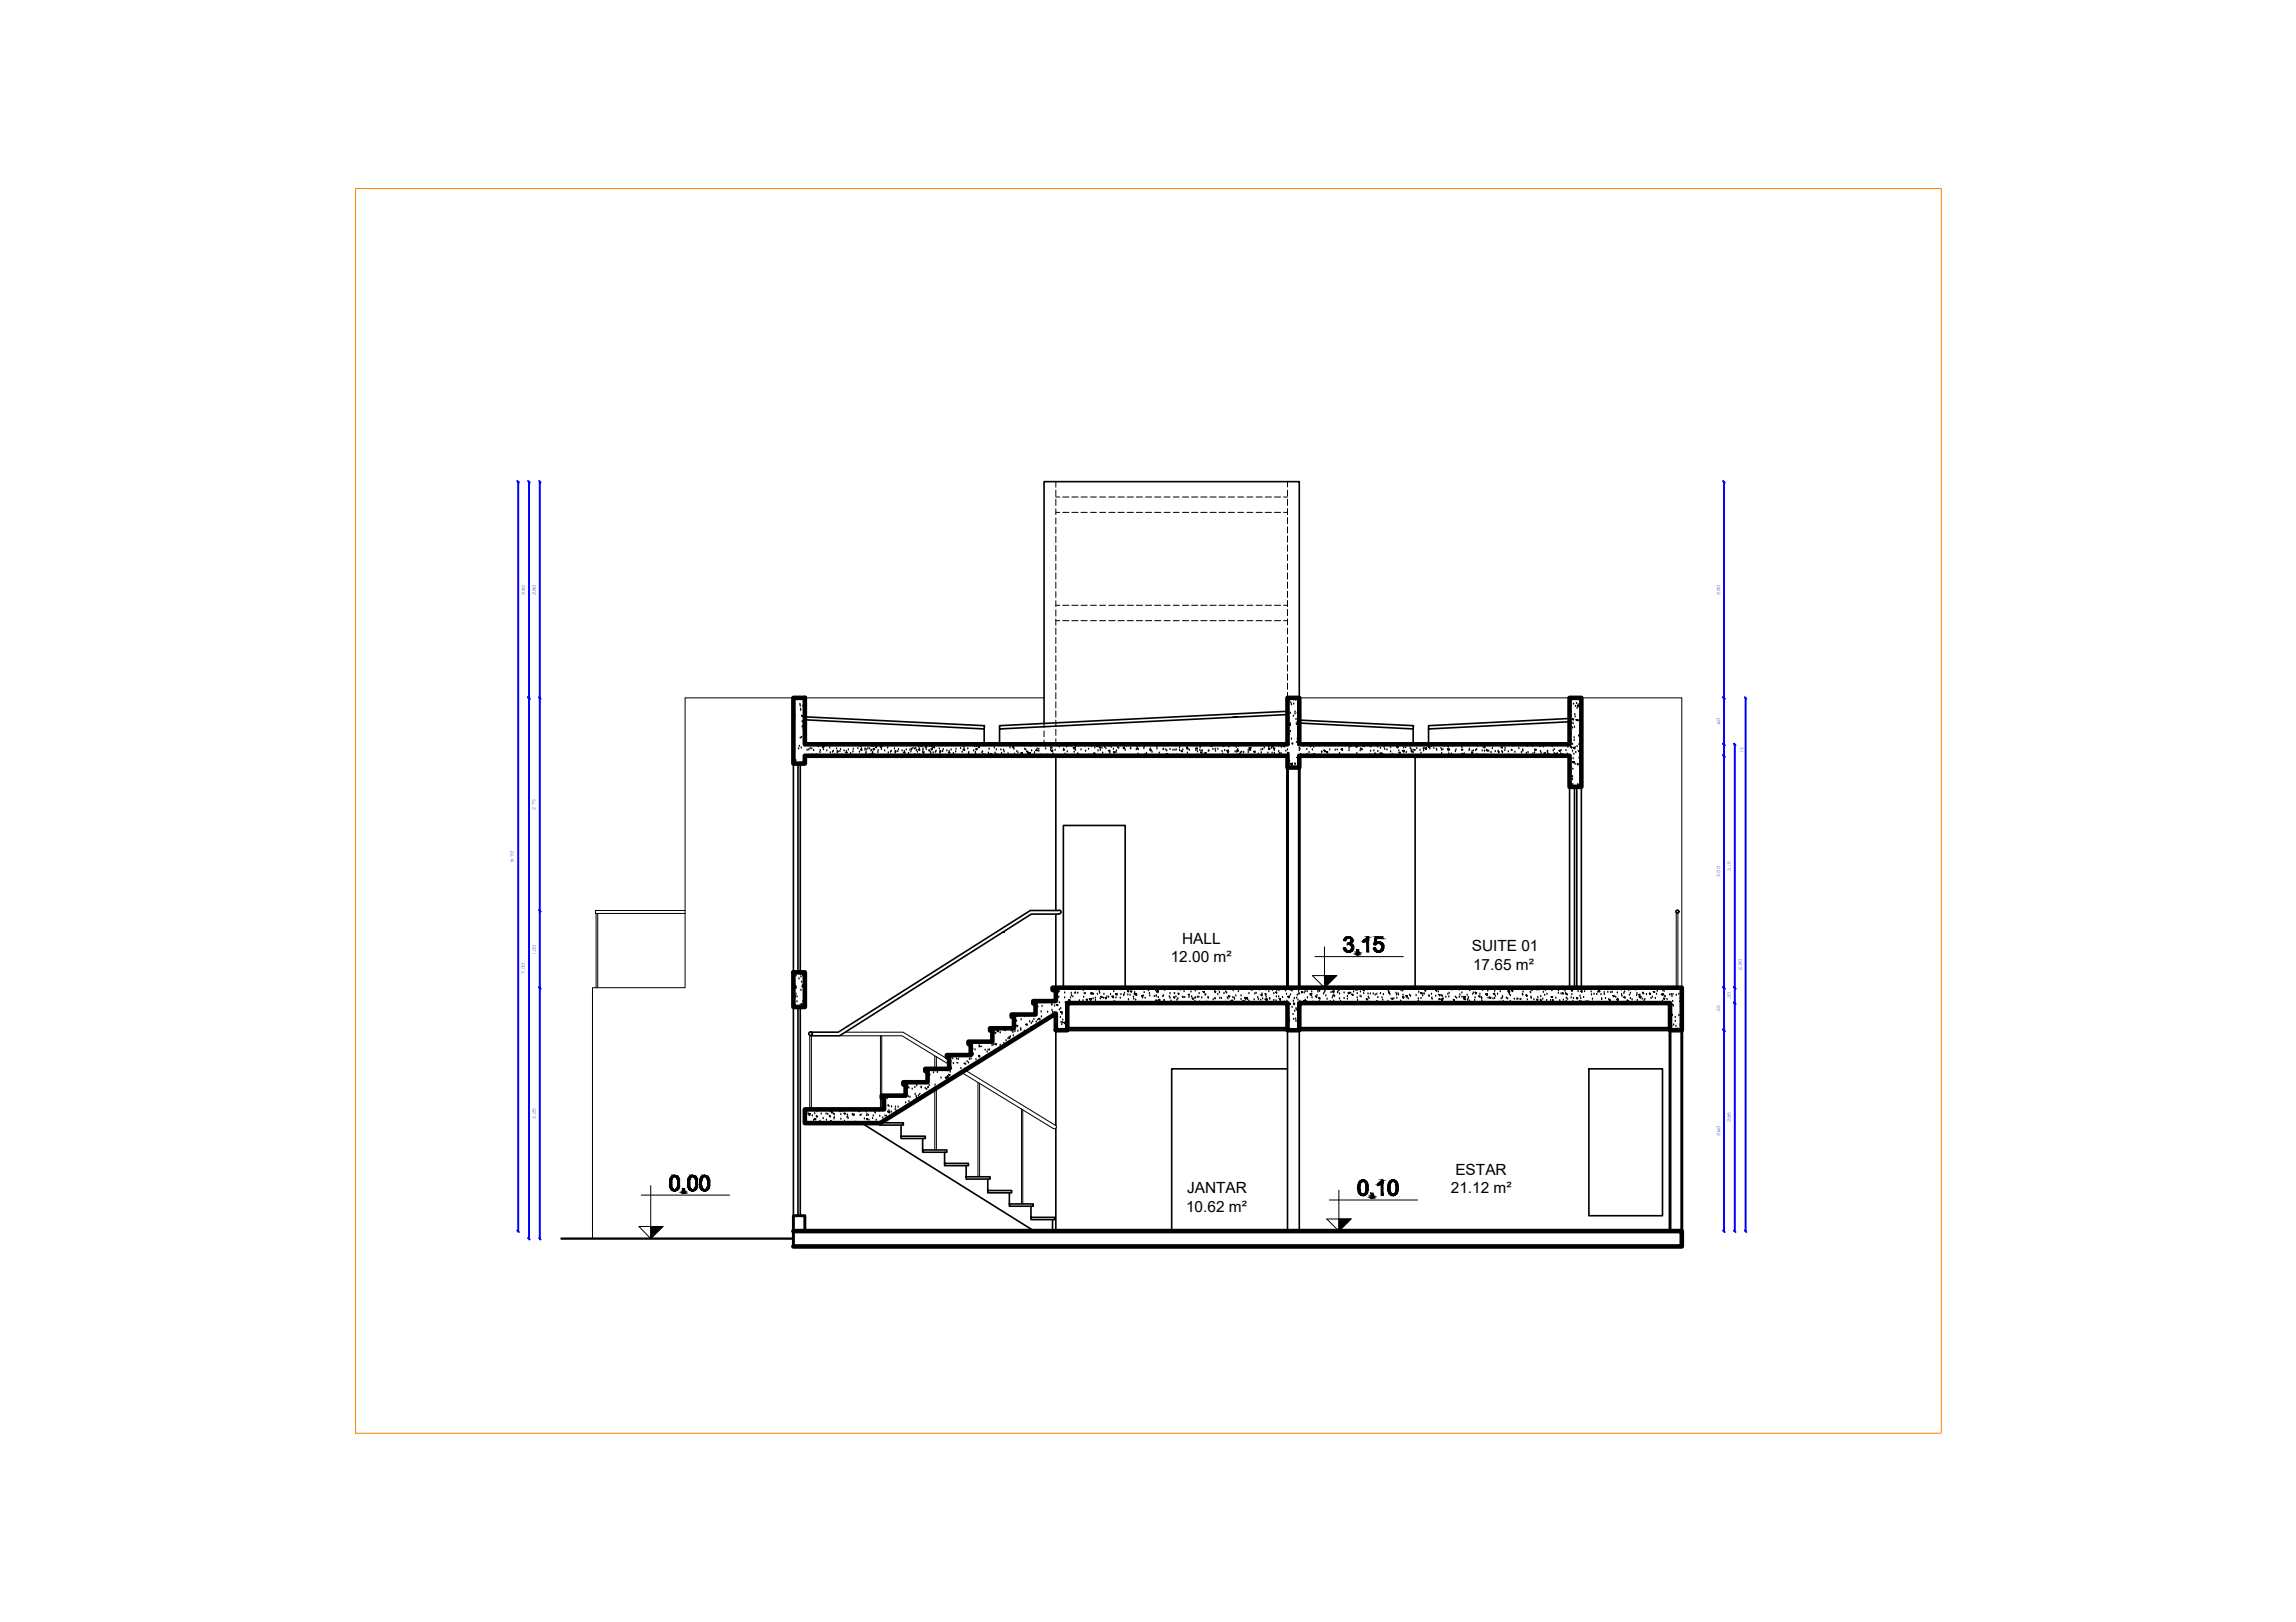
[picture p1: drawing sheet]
<svg xmlns="http://www.w3.org/2000/svg" width="297mm" height="210mm" viewBox="0 0 297 210" stroke-linecap="round" stroke-linejoin="round" font-family="sans-serif">
<defs><g id="words">
<g font-size="2">
<text x="151.5" y="124.5">12.00 m²</text>
<text x="152.9" y="122.1">HALL</text>
<text x="190.4" y="123.1">SUITE 01</text>
<text x="190.6" y="125.5">17.65 m²</text>
<text x="153.6" y="154.4">JANTAR</text>
<text x="187.7" y="154.4">21.12 m²</text>
<text x="188.3" y="152">ESTAR</text>
<text x="153.4" y="156.9">10.62 m²</text>
</g>
<g font-size=".6" fill="#00f">
<text x="67.9" y="77.1" transform="rotate(-90 67.9 77.1)">2.80</text>
<text x="69.3" y="77.1" transform="rotate(-90 69.3 77.1)">2.80</text>
<text x="222.5" y="77.1" transform="rotate(-90 222.5 77.1)">2.80</text>
<text x="222.5" y="93.9" transform="rotate(-90 222.5 93.9)">.60</text>
<text x="225.6" y="97.6" transform="rotate(-90 225.6 97.6)">.15</text>
<text x="69.3" y="104.8" transform="rotate(-90 69.3 104.8)">2.75</text>
<text x="66.5" y="111.5" transform="rotate(-90 66.5 111.5)">9.70</text>
<text x="222.5" y="113.5" transform="rotate(-90 222.5 113.5)">3.00</text>
<text x="223.9" y="112.7" transform="rotate(-90 223.9 112.7)">3.15</text>
<text x="67.9" y="126" transform="rotate(-90 67.9 126)">7.00</text>
<text x="69.3" y="123.6" transform="rotate(-90 69.3 123.6)">1.00</text>
<text x="225.3" y="125.5" transform="rotate(-90 225.3 125.5)">6.90</text>
<text x="222.5" y="131.1" transform="rotate(-90 222.5 131.1)">.55</text>
<text x="223.9" y="129.3" transform="rotate(-90 223.9 129.3)">.20</text>
<text x="69.3" y="144.8" transform="rotate(-90 69.3 144.8)">3.25</text>
<text x="222.5" y="147" transform="rotate(-90 222.5 147)">2.60</text>
<text x="223.9" y="145.3" transform="rotate(-90 223.9 145.3)">2.95</text>
</g>
</g></defs>
<!-- layer: 01 -->
<g fill="#000" stroke="#000" stroke-width=".13">
<path d="M84.2 158.7h1.6l-1.6 1.6zM88.3 154.4h.1zM173.2 157.7h1.6l-1.6 1.6zM178.2 153.4h.1z"/>
<path d="M86.6 153.1h.3zM86.6 153.1h.3z"/>
<path d="M86.6 153.1l.3 .1zM86.6 153.1l.3 .1z"/>
<path d="M86.6 152.7h.3zM86.6 152.7h.3z"/>
<path d="M86.6 152.7l.3 .1zM86.6 152.7l.3 .1z"/>
<path d="M86.6 152.8h.3zM86.6 152.8h.3z"/>
<path d="M86.6 152.8h.3zM86.6 152.8h.3z"/>
<path d="M86.6 152.8l.3 .1zM86.6 152.8l.3 .1z"/>
<path d="M86.6 152.9h.3zM86.6 152.9h.3z"/>
<path d="M86.6 152.9l.3 .1zM86.6 152.9l.3 .1z"/>
<path d="M86.6 153h.3zM86.6 153h.3z"/>
<path d="M86.6 153h.3zM86.6 153h.3z"/>
<path d="M86.6 153h.3zM86.6 153l.3 .1z"/>
<path d="M86.6 153.2h.3zM86.6 153.2h.3z"/>
<path d="M86.6 153.2l.3 .1zM86.6 153.2l.3 .1z"/>
<path d="M86.6 153.3h.3zM86.6 153.3h.3z"/>
<path d="M86.6 153.3h.3zM86.6 153.3h.3z"/>
<path d="M86.6 153.3l.3 .1zM86.6 153.3l.3 .1z"/>
<path d="M86.6 153.4h.3zM86.6 153.4h.3z"/>
<path d="M86.6 153.4l.3 .1zM86.6 153.4l.3 .1z"/>
<path d="M86.6 153.5h.3zM86.6 153.5h.3z"/>
<path d="M86.6 153.5l.3 .1zM86.6 153.5l.3 .1z"/>
<path d="M86.6 153.6h.3zM86.6 153.6h.3z"/>
<path d="M86.7 152.5l.2 .1zM86.7 152.5l.2 .1z"/>
<path d="M86.7 152.6h.2zM86.7 152.6h.2z"/>
<path d="M86.7 152.6h.2zM86.7 152.6l.2 .1z"/>
<path d="M86.7 153.6h.2zM86.7 153.6h.2z"/>
<path d="M86.7 153.6l.2 .1zM86.7 153.6l.2 .1z"/>
<path d="M86.7 153.7h.3zM86.7 153.7h.3z"/>
<path d="M86.7 152.5h.3zM86.7 152.5h.3z"/>
<path d="M86.7 152.5h.3zM86.7 152.5h.2z"/>
<path d="M86.7 153.7l.3 .1zM86.7 153.7l.3 .1z"/>
<path d="M86.7 153.8h.3zM86.7 153.8h.3z"/>
<path d="M86.7 152.4h.3zM86.7 152.4l.3 .1z"/>
<path d="M86.8 153.8l.3 .1zM86.8 153.8l.3 .1z"/>
<path d="M86.8 152.4h.3zM86.8 152.4h.2z"/>
<path d="M86.8 152.3h.3zM86.8 152.3l.3 .1z"/>
<path d="M86.8 153.9h.3zM86.8 153.9h.3z"/>
<path d="M86.8 153.9h.4zM86.8 153.9h.4z"/>
<path d="M86.8 152.3h.4zM86.8 152.3h.4z"/>
<path d="M87.2 152.1h.2zM87.2 152.1h.2z"/>
<path d="M87.2 154.1h.2zM87.2 154.1h.2z"/>
<path d="M87.1 152.1l.4 .1zM87 152.2h.5z"/>
<path d="M87 154.1h.5zM87 154.1h.5z"/>
<path d="M86.9 152.2h.7zM86.9 152.2h.7z"/>
<path d="M86.9 154l.7 .1zM86.9 154l.7 .1z"/>
<path d="M86.9 152.2h.8zM86.9 152.2h.8z"/>
<path d="M86.9 154h.8zM86.9 154h.8z"/>
<path d="M86.9 152.2l.8 .1zM86.9 152.2l.8 .1z"/>
<path d="M86.9 153.9l.8 .1zM86.9 153.9l.8 .1z"/>
<path d="M87.4 152.3h.3zM87.4 152.3h.3z"/>
<path d="M87.4 152.3l.4 .1zM87.4 152.3l.4 .1z"/>
<path d="M87.4 153.9h.3zM87.4 153.9h.3z"/>
<path d="M87.5 152.4h.3zM87.5 152.4h.3z"/>
<path d="M87.5 152.4l.3 .1zM87.5 152.4l.3 .1z"/>
<path d="M87.5 153.8l.3 .1zM87.5 153.9h.3z"/>
<path d="M87.4 153.9h.4zM87.4 153.9h.3z"/>
<path d="M87.6 152.5h.2zM87.6 152.5h.2z"/>
<path d="M87.6 152.5h.3zM87.6 152.5h.3z"/>
<path d="M87.6 153.7l.2 .1zM87.6 153.7l.2 .1z"/>
<path d="M87.5 153.8h.3zM87.5 153.8h.3z"/>
<path d="M87.6 152.5l.3 .1zM87.6 152.5l.3 .1z"/>
<path d="M87.6 152.6h.3zM87.6 152.6h.3z"/>
<path d="M87.6 152.6l.3 .1zM87.6 152.6l.3 .1z"/>
<path d="M87.7 153.6h.2zM87.7 153.6h.2z"/>
<path d="M87.6 153.6h.3zM87.6 153.6h.3z"/>
<path d="M87.6 153.6l.3 .1zM87.6 153.6l.3 .1z"/>
<path d="M87.6 153.7h.3zM87.6 153.7h.2z"/>
<path d="M87.7 152.7h.2zM87.7 152.7h.2z"/>
<path d="M87.7 152.7l.2 .1zM87.7 152.7l.2 .1z"/>
<path d="M87.7 152.8h.2zM87.7 152.8h.2z"/>
<path d="M87.7 152.8h.2zM87.7 152.8h.2z"/>
<path d="M87.7 152.8l.2 .1zM87.7 152.8l.2 .1z"/>
<path d="M87.7 152.9h.2zM87.7 152.9h.2z"/>
<path d="M87.7 152.9l.2 .1zM87.7 152.9l.2 .1z"/>
<path d="M87.7 153h.2zM87.7 153h.2z"/>
<path d="M87.7 153h.2zM87.7 153h.2z"/>
<path d="M87.7 153l.2 .1zM87.7 153l.2 .1z"/>
<path d="M87.7 153.1h.2zM87.7 153.1h.2z"/>
<path d="M87.7 153.1l.2 .1zM87.7 153.1l.2 .1z"/>
<path d="M87.7 153.2h.2zM87.7 153.2h.2z"/>
<path d="M87.7 153.2l.2 .1zM87.7 153.2l.2 .1z"/>
<path d="M87.7 153.3h.2zM87.7 153.3h.2z"/>
<path d="M87.7 153.3h.2zM87.7 153.3h.2z"/>
<path d="M87.7 153.3l.2 .1zM87.7 153.3l.2 .1z"/>
<path d="M87.7 153.4h.2zM87.7 153.4h.2z"/>
<path d="M87.7 153.4l.2 .1zM87.7 153.4l.2 .1z"/>
<path d="M87.7 153.5h.2zM87.7 153.5h.2z"/>
<path d="M87.7 153.5h.2zM87.7 153.5l.2 .1z"/>
<path d="M88.3 154.4h.2zM88.3 154.4h.2z"/>
<path d="M88.3 154.4h.2zM88.3 154.4h.2z"/>
<path d="M88.4 154.3h.1zM88.4 154.3h.1z"/>
<path d="M88.4 154.3l.1 .1zM88.4 154.3l.1 .1z"/>
<path d="M88.3 153.8l.3 .3v-.3zM88.3 153.8l.3 .3h-.3z"/>
<path d="M88.5 154.1h.1zM88.5 154.1h.1z"/>
<path d="M88.5 154.1l.1 .1zM88.5 154.1l.1 .1z"/>
<path d="M88.4 154.2h.2zM88.4 154.2h.2z"/>
<path d="M88.4 154.2h.2zM88.4 154.2l.1 .1z"/>
<path d="M89 152.7h.2zM89 152.7h.2z"/>
<path d="M89 152.7l.2 .1zM89 152.7l.2 .1z"/>
<path d="M89 152.8h.2zM89 152.8h.2z"/>
<path d="M89 152.8h.2zM89 152.8h.2z"/>
<path d="M89 152.8l.2 .1zM89 152.8l.2 .1z"/>
<path d="M89 152.9h.2zM89 152.9h.2z"/>
<path d="M89 152.9l.2 .1zM89 152.9l.2 .1z"/>
<path d="M89 153h.2zM89 153h.2z"/>
<path d="M89 153h.2zM89 153h.2z"/>
<path d="M89 153l.2 .1zM89 153l.2 .1z"/>
<path d="M89 153.1h.2zM89 153.1h.2z"/>
<path d="M89 153.1l.2 .1zM89 153.1l.2 .1z"/>
<path d="M89 153.2h.2zM89 153.2h.2z"/>
<path d="M89 153.2l.2 .1zM89 153.2l.2 .1z"/>
<path d="M89 153.3h.2zM89 153.3h.2z"/>
<path d="M89 153.3h.2zM89 153.3h.2z"/>
<path d="M89 153.3l.2 .1zM89 153.3l.2 .1z"/>
<path d="M89 153.4h.2zM89 153.4h.2z"/>
<path d="M89 153.4l.2 .1zM89 153.4l.2 .1z"/>
<path d="M89 153.5h.2zM89 153.5h.2z"/>
<path d="M89 153.5l.2 .1zM89 153.5l.2 .1z"/>
<path d="M89 153.6h.3zM89 153.6h.3z"/>
<path d="M89 152.5l.3 .1zM89 152.5l.3 .1z"/>
<path d="M89 152.6h.3zM89 152.6h.3z"/>
<path d="M89 152.6h.3zM89 152.6l.2 .1z"/>
<path d="M89 153.6h.3zM89 153.6h.3z"/>
<path d="M89 153.6l.3 .1zM89 153.6l.3 .1z"/>
<path d="M89 153.7h.3zM89 153.7h.3z"/>
<path d="M89.1 152.5h.2zM89.1 152.5h.2z"/>
<path d="M89.1 152.5h.2zM89.1 152.5h.2z"/>
<path d="M89.1 153.7l.2 .1zM89.1 153.7l.2 .1z"/>
<path d="M89.1 153.8h.3zM89.1 153.8h.3z"/>
<path d="M89.1 152.4l.3 .1zM89.1 152.4l.3 .1z"/>
<path d="M89.1 153.8l.3 .1zM89.1 153.8l.3 .1z"/>
<path d="M89.1 152.4h.3zM89.1 152.4h.3z"/>
<path d="M89.1 152.3h.3zM89.1 152.4h.3z"/>
<path d="M89.1 153.9h.3zM89.1 153.9h.3z"/>
<path d="M89.1 153.9h.4zM89.1 153.9h.4z"/>
<path d="M89.1 152.3h.4zM89.1 152.3h.4z"/>
<path d="M89.5 152.1h.2zM89.5 152.1h.2z"/>
<path d="M89.5 154.1h.2zM89.5 154.1h.2z"/>
<path d="M89.4 152.1l.5 .1zM89.4 152.1l.5 .1z"/>
<path d="M89.4 154.1h.5zM89.4 154.1h.4z"/>
<path d="M89.3 152.2h.6zM89.3 152.2h.6z"/>
<path d="M89.3 154l.6 .1zM89.3 154l.6 .1z"/>
<path d="M89.2 152.2h.8zM89.2 152.2h.8z"/>
<path d="M89.2 154h.8zM89.2 154h.8z"/>
<path d="M89.2 152.2l.8 .1zM89.2 152.2l.8 .1z"/>
<path d="M89.2 153.9l.8 .1zM89.2 153.9l.8 .1z"/>
<path d="M89.7 152.3h.4zM89.7 152.3h.4z"/>
<path d="M89.8 152.3l.3 .1zM89.8 152.3l.3 .1z"/>
<path d="M89.7 153.9h.4zM89.7 153.9h.4z"/>
<path d="M89.8 152.4h.3zM89.8 152.4h.3z"/>
<path d="M89.9 152.4l.3 .1zM89.9 152.4l.3 .1z"/>
<path d="M89.9 153.8l.2 .1zM89.9 153.8l.2 .1z"/>
<path d="M89.8 153.9h.3zM89.8 153.9h.3z"/>
<path d="M89.9 152.5h.3zM89.9 152.5h.3z"/>
<path d="M89.9 152.5h.3zM89.9 152.5h.3z"/>
<path d="M89.9 153.7l.3 .1zM89.9 153.7l.3 .1z"/>
<path d="M89.9 153.8h.3zM89.9 153.8h.3z"/>
<path d="M89.9 152.5l.3 .1zM89.9 152.5l.3 .1z"/>
<path d="M89.9 152.6h.3zM89.9 152.6h.3z"/>
<path d="M89.9 152.6l.3 .1zM89.9 152.6l.3 .1z"/>
<path d="M90 153.6h.2zM90 153.6h.2z"/>
<path d="M89.9 153.6h.3zM89.9 153.6h.3z"/>
<path d="M89.9 153.6l.3 .1zM89.9 153.6l.3 .1z"/>
<path d="M89.9 153.7h.3zM89.9 153.7h.3z"/>
<path d="M90 152.7h.2zM90 152.7h.2z"/>
<path d="M90 152.7l.2 .1zM90 152.7l.2 .1z"/>
<path d="M90 152.8h.2zM90 152.8h.2z"/>
<path d="M90 152.8h.2zM90 152.8h.2z"/>
<path d="M90 152.8l.2 .1zM90 152.8l.2 .1z"/>
<path d="M90 152.9h.2zM90 152.9h.2z"/>
<path d="M90 152.9l.2 .1zM90 152.9l.2 .1z"/>
<path d="M90 153h.2zM90 153h.2z"/>
<path d="M90 153h.2zM90 153h.2z"/>
<path d="M90 153l.2 .1zM90 153l.2 .1z"/>
<path d="M90 153.1h.2zM90 153.1h.2z"/>
<path d="M90 153.1l.2 .1zM90 153.1l.2 .1z"/>
<path d="M90 153.2h.2zM90 153.2h.2z"/>
<path d="M90 153.2l.2 .1zM90 153.2l.2 .1z"/>
<path d="M90 153.3h.2zM90 153.3h.2z"/>
<path d="M90 153.3h.2zM90 153.3h.2z"/>
<path d="M90 153.3l.2 .1zM90 153.3l.2 .1z"/>
<path d="M90 153.4h.2zM90 153.4h.2z"/>
<path d="M90 153.4l.2 .1zM90 153.4l.2 .1z"/>
<path d="M90 153.5h.2zM90 153.5h.2z"/>
<path d="M90 153.5h.2zM90 153.5l.2 .1z"/>
<path d="M90.5 152.9h.2zM90.5 152.9h.2z"/>
<path d="M90.5 152.9l.2 .1zM90.5 152.9l.2 .1z"/>
<path d="M90.5 153h.2zM90.5 153h.2z"/>
<path d="M90.5 153h.2zM90.5 153h.2z"/>
<path d="M90.5 153l.2 .1zM90.5 153l.2 .1z"/>
<path d="M90.5 153.1h.2zM90.5 153.1h.2z"/>
<path d="M90.5 153.1l.2 .1zM90.5 153.1l.2 .1z"/>
<path d="M90.5 153.2h.2zM90.5 153.2h.2z"/>
<path d="M90.5 153.2l.2 .1zM90.5 153.2l.2 .1z"/>
<path d="M90.5 153.3h.2zM90.5 153.3h.2z"/>
<path d="M90.5 153.3h.2zM90.5 153.3h.2z"/>
<path d="M90.5 153.3l.2 .1zM90.5 153.3l.2 .1z"/>
<path d="M90.5 152.6l.3 .1zM90.5 152.6l.3 .1z"/>
<path d="M90.5 152.7h.3zM90.5 152.7h.3z"/>
<path d="M90.5 152.7l.3 .1zM90.5 152.7l.3 .1z"/>
<path d="M90.5 152.8h.3zM90.5 152.8h.3z"/>
<path d="M90.5 152.8h.3zM90.5 152.8h.3z"/>
<path d="M90.5 152.8h.3zM90.5 152.8l.2 .1z"/>
<path d="M90.5 153.4h.3zM90.5 153.4h.3z"/>
<path d="M90.5 153.4l.3 .1zM90.5 153.4l.3 .1z"/>
<path d="M90.5 153.5h.3zM90.5 153.5h.3z"/>
<path d="M90.5 153.5l.3 .1zM90.5 153.5l.3 .1z"/>
<path d="M90.5 153.6h.3zM90.5 153.6h.3z"/>
<path d="M90.6 153.6h.2zM90.6 153.6h.2z"/>
<path d="M90.6 152.5h.2zM90.6 152.5h.2z"/>
<path d="M90.6 152.5l.2 .1zM90.6 152.5l.2 .1z"/>
<path d="M90.6 152.6h.2zM90.6 152.6h.2z"/>
<path d="M90.6 153.6l.2 .1zM90.6 153.6l.2 .1z"/>
<path d="M90.6 153.7h.2zM90.6 153.7h.2z"/>
<path d="M90.6 153.7l.3 .1zM90.6 153.7l.3 .1z"/>
<path d="M90.6 152.5h.3zM90.6 152.5h.3z"/>
<path d="M90.6 153.8h.3zM90.6 153.8h.3z"/>
<path d="M90.7 152.4h.2zM90.7 152.4h.2z"/>
<path d="M90.6 152.4h.3zM90.6 152.4l.3 .1z"/>
<path d="M90.6 153.8l.3 .1zM90.6 153.8l.3 .1z"/>
<path d="M90.7 152.3l.3 .1zM90.7 152.3l.3 .1z"/>
<path d="M90.7 153.9h.3zM90.7 153.9h.3z"/>
<path d="M90.7 153.9h.3zM90.7 153.9h.3z"/>
<path d="M90.7 152.3h.4zM90.7 152.3h.3z"/>
<path d="M91.1 152.1h.2zM91.1 152.1h.2z"/>
<path d="M91 154.1h.3zM91 154.1h.3z"/>
<path d="M90.9 152.1l.5 .1zM90.9 152.1l.5 .1z"/>
<path d="M90.9 154.1h.5zM90.9 154.1h.5z"/>
<path d="M90.8 152.2h.7zM90.8 152.2h.7z"/>
<path d="M90.8 152.2h.8zM90.8 152.2h.8z"/>
<path d="M90.8 154h.7zM90.8 154l.7 .1z"/>
<path d="M90.7 152.2l.9 .1zM90.7 152.2l.9 .1z"/>
<path d="M90.7 154h.9zM90.7 154h.9z"/>
<path d="M91.2 152.3h.4zM91.2 152.3h.4z"/>
<path d="M90.7 153.9h.9zM90.7 153.9l.9 .1z"/>
<path d="M91.3 152.3l.3 .1zM91.3 152.3l.3 .1z"/>
<path d="M91.3 153.9h.3zM91.3 153.9h.3z"/>
<path d="M91.3 153.9h.3zM91.3 153.9h.3z"/>
<path d="M91.4 152.4h.3zM91.4 152.4h.3z"/>
<path d="M91.4 152.4l.3 .1zM91.4 152.4l.3 .1z"/>
<path d="M91.4 153.8l.3 .1zM91.4 153.8l.3 .1z"/>
<path d="M91.5 152.5h.2zM91.5 152.5h.2z"/>
<path d="M91.5 152.5h.2zM91.5 152.5h.2z"/>
<path d="M91.5 152.5l.3 .1zM91.5 152.5l.3 .1z"/>
<path d="M91.5 153.7h.2zM91.5 153.7h.2z"/>
<path d="M91.5 153.7l.2 .1zM91.5 153.7l.2 .1z"/>
<path d="M91.4 153.8h.3zM91.4 153.8h.3z"/>
<path d="M91.5 152.6h.3zM91.5 152.6h.3z"/>
<path d="M91.5 152.6l.3 .1zM91.5 152.6l.3 .1z"/>
<path d="M91.5 152.7h.3zM91.5 152.7h.3z"/>
<path d="M91.5 152.7l.3 .1zM91.5 152.7l.3 .1z"/>
<path d="M91.5 153.5l.3 .1zM91.5 153.5l.3 .1z"/>
<path d="M91.5 153.6h.3zM91.5 153.6h.3z"/>
<path d="M91.5 153.6h.3zM91.5 153.6h.3z"/>
<path d="M91.5 153.6h.3zM91.5 153.6l.2 .1z"/>
<path d="M91.6 152.8h.2zM91.6 152.8h.2z"/>
<path d="M91.6 152.8h.2zM91.6 152.8h.2z"/>
<path d="M91.6 152.8l.2 .1zM91.6 152.8l.2 .1z"/>
<path d="M91.6 152.9h.2zM91.6 152.9h.2z"/>
<path d="M91.6 152.9l.2 .1zM91.6 152.9l.2 .1z"/>
<path d="M91.6 153h.2zM91.6 153h.2z"/>
<path d="M91.6 153h.2zM91.6 153h.2z"/>
<path d="M91.6 153l.2 .1zM91.6 153l.2 .1z"/>
<path d="M91.6 153.1h.2zM91.6 153.1h.2z"/>
<path d="M91.6 153.1l.2 .1zM91.6 153.1l.2 .1z"/>
<path d="M91.6 153.2h.2zM91.6 153.2h.2z"/>
<path d="M91.6 153.2l.2 .1zM91.6 153.2l.2 .1z"/>
<path d="M91.6 153.3h.2zM91.6 153.3h.2z"/>
<path d="M91.6 153.3h.2zM91.6 153.3h.2z"/>
<path d="M91.6 153.3l.2 .1zM91.6 153.3l.2 .1z"/>
<path d="M91.6 153.4h.2zM91.6 153.4h.2z"/>
<path d="M91.6 153.4l.2 .1zM91.6 153.4l.2 .1z"/>
<path d="M91.6 153.5h.2zM91.6 153.5h.2z"/>
<path d="M175.7 153.5h.2zM175.7 153.5h.2z"/>
<path d="M175.7 153.5l.2 .1zM175.7 153.5l.2 .1z"/>
<path d="M175.7 153.6h.2zM175.7 153.6h.2z"/>
<path d="M175.7 153.6h.2zM175.7 153.6h.2z"/>
<path d="M175.7 153.6l.2 .1zM175.7 153.6l.2 .1z"/>
<path d="M175.7 153.7h.2zM175.7 153.7h.2z"/>
<path d="M175.7 153.7l.2 .1zM175.7 153.7l.2 .1z"/>
<path d="M175.7 153.8h.2zM175.7 153.8h.2z"/>
<path d="M175.7 153.8l.2 .1zM175.7 153.8l.2 .1z"/>
<path d="M175.7 153.9h.2zM175.7 153.9h.2z"/>
<path d="M175.7 153.9h.2zM175.7 153.9h.2z"/>
<path d="M175.7 153.9l.3 .1zM175.7 153.9l.3 .1z"/>
<path d="M175.8 153.2l.2 .1zM175.8 153.2l.2 .1z"/>
<path d="M175.7 153.3h.3zM175.7 153.3h.3z"/>
<path d="M175.7 153.3h.3zM175.7 153.3h.3z"/>
<path d="M175.7 153.3l.3 .1zM175.7 153.3l.3 .1z"/>
<path d="M175.7 153.4h.3zM175.7 153.4h.3z"/>
<path d="M175.7 153.4l.3 .1zM175.7 153.4l.3 .1z"/>
<path d="M175.7 154h.3zM175.7 154h.3z"/>
<path d="M175.7 154l.3 .1zM175.7 154l.3 .1z"/>
<path d="M175.7 154.1h.3zM175.7 154.1h.3z"/>
<path d="M175.7 154.1h.3zM175.7 154.1h.3z"/>
<path d="M175.7 154.1l.3 .1zM175.7 154.1l.3 .1z"/>
<path d="M175.8 154.2h.2zM175.8 154.2h.2z"/>
<path d="M175.8 153.1h.2zM175.8 153.1h.2z"/>
<path d="M175.8 153.1l.2 .1zM175.8 153.1l.2 .1z"/>
<path d="M175.8 153.2h.2zM175.8 153.2h.2z"/>
<path d="M175.8 154.2l.2 .1zM175.8 154.2l.2 .1z"/>
<path d="M175.8 154.3h.2zM175.8 154.3h.2z"/>
<path d="M175.8 153l.3 .1zM175.8 153l.3 .1z"/>
<path d="M175.8 154.3l.3 .1zM175.8 154.3l.3 .1z"/>
<path d="M175.8 154.4h.3zM175.8 154.4h.3z"/>
<path d="M175.8 153h.3zM175.8 153h.3z"/>
<path d="M175.8 154.4h.3zM175.8 154.4h.3z"/>
<path d="M175.8 153h.3zM175.8 153h.3z"/>
<path d="M175.8 154.4l.3 .1zM175.8 154.4l.3 .1z"/>
<path d="M175.8 152.9l.4 .1zM175.8 152.9l.4 .1z"/>
<path d="M175.8 154.5h.4zM175.8 154.5h.4z"/>
<path d="M175.9 152.9h.4zM175.9 152.9h.4z"/>
<path d="M176.2 154.7h.3zM176.2 154.7h.3z"/>
<path d="M176.1 152.7l.5 .1zM176.1 152.7l.5 .1z"/>
<path d="M176.1 154.7h.5zM176.1 154.7h.5z"/>
<path d="M176.1 152.8h.6zM176.1 152.8h.6z"/>
<path d="M176 152.8h.7zM176 152.8h.7z"/>
<path d="M176 154.6h.7zM176 154.6l.6 .1z"/>
<path d="M175.9 152.8l.9 .1zM175.9 152.8l.9 .1z"/>
<path d="M175.9 154.6h.8zM175.9 154.6h.8z"/>
<path d="M176.4 152.9h.4zM176.4 152.9h.4z"/>
<path d="M175.9 154.5l.9 .1zM175.9 154.5l.9 .1z"/>
<path d="M176.5 152.9l.3 .1zM176.5 152.9l.3 .1z"/>
<path d="M176.6 153h.3zM176.6 153h.3z"/>
<path d="M176.5 154.5h.3zM176.5 154.5h.3z"/>
<path d="M176.6 153h.3zM176.6 153h.3z"/>
<path d="M176.6 154.4h.3zM176.6 154.4h.3z"/>
<path d="M176.6 154.4h.3zM176.6 154.4l.2 .1z"/>
<path d="M176.6 153l.3 .1zM176.6 153l.3 .1z"/>
<path d="M176.6 153.1h.3zM176.6 153.1h.3z"/>
<path d="M176.7 153.1l.2 .1zM176.7 153.1l.2 .1z"/>
<path d="M176.6 154.3h.3zM176.6 154.3h.3z"/>
<path d="M176.6 154.3l.3 .1zM176.6 154.3l.3 .1z"/>
<path d="M176.6 154.4h.3zM176.6 154.4h.3z"/>
<path d="M176.7 153.2h.2zM176.7 153.2h.2z"/>
<path d="M176.7 153.2l.2 .1zM176.7 153.2l.2 .1z"/>
<path d="M176.7 153.3h.2zM176.7 153.3h.2z"/>
<path d="M176.7 153.3h.3zM176.7 153.3h.3z"/>
<path d="M176.7 154.1h.2zM176.7 154.1h.2z"/>
<path d="M176.7 154.1l.2 .1zM176.7 154.1l.2 .1z"/>
<path d="M176.7 154.2h.2zM176.7 154.2h.2z"/>
<path d="M176.7 154.2l.2 .1zM176.7 154.2l.2 .1z"/>
<path d="M176.7 153.3l.3 .1zM176.7 153.3l.3 .1z"/>
<path d="M176.7 153.4h.3zM176.7 153.4h.3z"/>
<path d="M176.7 153.4l.3 .1zM176.7 153.4l.3 .1z"/>
<path d="M176.7 153.5h.3zM176.7 153.5h.3z"/>
<path d="M176.7 153.5l.3 .1zM176.7 153.5l.3 .1z"/>
<path d="M176.7 153.6h.3zM176.7 153.6h.3z"/>
<path d="M176.7 153.6h.3zM176.7 153.6h.3z"/>
<path d="M176.7 153.6l.3 .1zM176.7 153.6l.3 .1z"/>
<path d="M176.7 153.7h.3zM176.7 153.7h.3z"/>
<path d="M176.7 153.7l.3 .1zM176.7 153.7l.3 .1z"/>
<path d="M176.7 153.8h.3zM176.7 153.8h.3z"/>
<path d="M176.7 153.8l.3 .1zM176.7 153.8l.3 .1z"/>
<path d="M176.7 153.9h.3zM176.7 153.9h.3z"/>
<path d="M176.7 153.9h.3zM176.7 153.9h.3z"/>
<path d="M176.7 153.9l.3 .1zM176.7 153.9l.3 .1z"/>
<path d="M176.7 154h.3zM176.7 154h.3z"/>
<path d="M176.7 154l.3 .1zM176.7 154l.3 .1z"/>
<path d="M176.7 154.1h.3zM176.7 154.1h.2z"/>
<path d="M177.4 155l.1 .1zM177.4 155l.1 .1z"/>
<path d="M177.4 155h.1zM177.4 155h.1z"/>
<path d="M177.4 155h.2zM177.4 155h.2z"/>
<path d="M177.5 154.9h.1zM177.5 154.9h.1z"/>
<path d="M177.4 154.9l.2 .1zM177.4 154.9l.2 .1z"/>
<path d="M177.4 154.4l.3 .3v-.3zM177.4 154.4l.3 .3h-.3z"/>
<path d="M177.5 154.7h.2zM177.5 154.7h.2z"/>
<path d="M177.5 154.7l.2 .1zM177.5 154.7l.2 .1z"/>
<path d="M177.5 154.8h.2zM177.5 154.8h.2z"/>
<path d="M177.5 154.8h.2zM177.5 154.8l.1 .1z"/>
<path d="M178.2 153.3l.1 .1zM178.2 153.3l.1 .1z"/>
<path d="M178.2 153.3h.2zM178.2 153.3h.2z"/>
<path d="M178.2 153.3h.3zM178.2 153.3h.3z"/>
<path d="M178.2 153.2h.4zM178.2 153.2l.3 .1z"/>
<path d="M178.2 153.2h.4zM178.2 153.2h.4z"/>
<path d="M178.3 153.1l.4 .1zM178.3 153.1l.4 .1z"/>
<path d="M178.8 152.7l.1 .1zM178.8 152.7l.1 .1z"/>
<path d="M178.7 152.8h.2zM178.7 152.8h.2z"/>
<path d="M178.7 152.8h.2zM178.7 152.8h.2z"/>
<path d="M178.7 152.8l.2 .1zM178.7 152.8l.2 .1z"/>
<path d="M178.6 152.9h.3zM178.6 152.9h.3z"/>
<path d="M178.6 152.9l.3 .1zM178.6 152.9l.3 .1z"/>
<path d="M178.5 153h.4zM178.5 153h.4z"/>
<path d="M178.5 153h.4zM178.5 153h.4z"/>
<path d="M178.4 153l.5 .1zM178.4 153l.5 .1z"/>
<path d="M178.4 153.1h.5zM178.4 153.1h.5z"/>
<path d="M178.7 153.1l.2 1.6v-1.6zM178.7 153.1l.2 1.6h-.2z"/>
<path d="M179.6 153.4h.2zM179.6 153.4h.2z"/>
<path d="M179.6 153.4l.2 .1zM179.6 153.4l.2 .1z"/>
<path d="M179.6 153.5h.2zM179.6 153.5h.2z"/>
<path d="M179.6 153.5l.2 .1zM179.6 153.5l.2 .1z"/>
<path d="M179.6 153.6h.2zM179.6 153.6h.2z"/>
<path d="M179.6 153.6h.2zM179.6 153.6h.2z"/>
<path d="M179.6 153.6l.2 .1zM179.6 153.6l.2 .1z"/>
<path d="M179.6 153.7h.2zM179.6 153.7h.2z"/>
<path d="M179.6 153.7l.2 .1zM179.6 153.7l.2 .1z"/>
<path d="M179.6 153.8h.2zM179.6 153.8h.2z"/>
<path d="M179.6 153.8l.2 .1zM179.6 153.8l.2 .1z"/>
<path d="M179.6 153.9h.2zM179.6 153.9h.2z"/>
<path d="M179.6 153.9h.2zM179.6 153.9h.2z"/>
<path d="M179.6 153.9l.2 .1zM179.6 153.9l.2 .1z"/>
<path d="M179.6 154h.2zM179.6 154h.2z"/>
<path d="M179.6 154l.2 .1zM179.6 154l.2 .1z"/>
<path d="M179.6 154.1h.3zM179.6 154.1h.3z"/>
<path d="M179.6 153.2h.3zM179.6 153.2h.3z"/>
<path d="M179.6 153.2l.3 .1zM179.6 153.2l.3 .1z"/>
<path d="M179.6 153.3h.3zM179.6 153.3h.3z"/>
<path d="M179.6 153.3h.3zM179.6 153.3h.3z"/>
<path d="M179.6 153.3l.3 .1zM179.6 153.3l.3 .1z"/>
<path d="M179.6 154.1h.3zM179.6 154.1h.3z"/>
<path d="M179.6 154.1l.3 .1zM179.6 154.1l.3 .1z"/>
<path d="M179.6 154.2h.3zM179.6 154.2h.3z"/>
<path d="M179.6 154.2l.3 .1zM179.6 154.2l.3 .1z"/>
<path d="M179.6 153.1h.3zM179.6 153.1h.3z"/>
<path d="M179.6 153.1l.3 .1zM179.6 153.1l.3 .1z"/>
<path d="M179.6 154.3h.3zM179.6 154.3h.3z"/>
<path d="M179.6 154.3l.3 .1zM179.6 154.3l.3 .1z"/>
<path d="M179.7 153h.2zM179.7 153h.2z"/>
<path d="M179.7 153l.2 .1zM179.6 153.1h.3z"/>
<path d="M179.7 154.4h.2zM179.7 154.4h.2z"/>
<path d="M179.7 153h.3zM179.7 153h.3z"/>
<path d="M179.7 154.4h.3zM179.7 154.4h.3z"/>
<path d="M179.7 154.4l.3 .1zM179.7 154.4l.3 .1z"/>
<path d="M179.7 152.9h.4zM179.7 152.9l.3 .1z"/>
<path d="M179.7 154.5h.4zM179.7 154.5h.4z"/>
<path d="M179.8 152.9h.4zM179.8 152.9h.3z"/>
<path d="M180 154.7h.4zM180 154.7h.3z"/>
<path d="M180 152.7l.5 .1zM180 152.7l.5 .1z"/>
<path d="M179.9 154.7h.6zM179.9 154.7h.6z"/>
<path d="M179.9 152.8h.6zM179.9 152.8h.6z"/>
<path d="M179.9 152.8h.7zM179.9 152.8h.7z"/>
<path d="M179.9 154.6h.7zM179.9 154.6l.6 .1z"/>
<path d="M179.8 152.8l.9 .1zM179.8 152.8l.9 .1z"/>
<path d="M179.8 154.6h.8zM179.8 154.6h.8z"/>
<path d="M180.3 152.9h.4zM180.3 152.9h.4z"/>
<path d="M179.8 154.5l.9 .1zM179.8 154.5l.9 .1z"/>
<path d="M180.4 152.9l.3 .1zM180.4 152.9l.3 .1z"/>
<path d="M180.4 153h.3zM180.4 153h.3z"/>
<path d="M180.5 154.4l.2 .1zM180.5 154.4l.2 .1z"/>
<path d="M180.3 154.5h.4zM180.3 154.5h.4z"/>
<path d="M180.5 153h.2zM180.5 153h.2z"/>
<path d="M180.5 153l.3 .1zM180.5 153l.3 .1z"/>
<path d="M180.5 154.4h.2zM180.5 154.4h.2z"/>
<path d="M180.5 154.4h.2zM180.5 154.4h.2z"/>
<path d="M180.5 153.1h.3zM180.5 153.1h.3z"/>
<path d="M180.5 153.1l.3 .1zM180.5 153.1l.3 .1z"/>
<path d="M180.6 154.2l.2 .1zM180.6 154.2l.2 .1z"/>
<path d="M180.5 154.3h.3zM180.5 154.3h.3z"/>
<path d="M180.5 154.3l.3 .1zM180.5 154.3l.3 .1z"/>
<path d="M180.6 153.2h.2zM180.6 153.2h.2z"/>
<path d="M180.6 153.2l.2 .1zM180.6 153.2l.2 .1z"/>
<path d="M180.6 153.3h.2zM180.6 153.3h.2z"/>
<path d="M180.6 153.3h.2zM180.6 153.3h.2z"/>
<path d="M180.6 153.3l.2 .1zM180.6 153.3l.2 .1z"/>
<path d="M180.6 154l.2 .1zM180.6 154l.2 .1z"/>
<path d="M180.6 154.1h.2zM180.6 154.1h.2z"/>
<path d="M180.6 154.1h.2zM180.6 154.1h.2z"/>
<path d="M180.6 154.1l.2 .1zM180.6 154.1l.2 .1z"/>
<path d="M180.6 154.2h.2zM180.6 154.2h.2z"/>
<path d="M180.6 153.4h.3zM180.6 153.4h.3z"/>
<path d="M180.6 153.4l.3 .1zM180.6 153.4l.3 .1z"/>
<path d="M180.6 153.5h.3zM180.6 153.5h.3z"/>
<path d="M180.6 153.5l.3 .1zM180.6 153.5l.3 .1z"/>
<path d="M180.6 153.6h.3zM180.6 153.6h.3z"/>
<path d="M180.6 153.6h.3zM180.6 153.6h.3z"/>
<path d="M180.6 153.6l.3 .1zM180.6 153.6l.3 .1z"/>
<path d="M180.6 153.7h.3zM180.6 153.7h.3z"/>
<path d="M180.6 153.7l.3 .1zM180.6 153.7l.3 .1z"/>
<path d="M180.6 153.8h.3zM180.6 153.8h.3z"/>
<path d="M180.6 153.8l.3 .1zM180.6 153.8l.3 .1z"/>
<path d="M180.6 153.9h.3zM180.6 153.9h.3z"/>
<path d="M180.6 153.9h.3zM180.6 153.9h.3z"/>
<path d="M180.6 153.9l.3 .1zM180.6 153.9l.3 .1z"/>
<path d="M180.6 154h.3zM180.6 154h.2z"/>
</g>
<!-- layer: 18-Textos -->
<g fill="#000" stroke="#000" stroke-width=".13">
<path d="M171.4 126.3h1.5l-1.5 1.5zM173.8 121.7l.3 .1zM173.8 122.7h.3zM176.3 121.9h.1zM177.7 122.7h.3z"/>
<path d="M173.8 122.7h.3zM173.8 122.7h.3z"/>
<path d="M173.8 121.6l.3 .1zM173.8 121.6l.3 .1z"/>
<path d="M173.8 121.7h.3zM173.8 121.7h.3z"/>
<path d="M173.8 122.7l.3 .1zM173.8 122.7l.3 .1z"/>
<path d="M173.8 122.8h.3zM173.8 122.8h.3z"/>
<path d="M173.8 122.8l.3 .1zM173.8 122.8l.3 .1z"/>
<path d="M173.9 121.6h.2zM173.9 121.6h.2z"/>
<path d="M173.9 121.6h.2zM173.9 121.6h.2z"/>
<path d="M173.8 122.9h.3zM173.8 122.9h.3z"/>
<path d="M173.9 121.5h.3zM173.9 121.5l.2 .1z"/>
<path d="M173.9 122.9l.3 .1zM173.9 122.9l.3 .1z"/>
<path d="M173.9 121.5h.3zM173.9 121.5h.3z"/>
<path d="M173.9 123h.4zM173.9 123h.4z"/>
<path d="M174 121.4l.3 .1zM174 121.4l.3 .1z"/>
<path d="M173.9 123h.4zM173.9 123h.4z"/>
<path d="M174 121.4h.4zM174 121.4h.4z"/>
<path d="M174.2 121.2l.5 .1zM174.2 121.2l.5 .1z"/>
<path d="M174.3 123.2h.4zM174.3 123.2h.3z"/>
<path d="M174.1 121.3h.7zM174.1 121.3h.7z"/>
<path d="M174.3 122.1h.5zM174.3 122.1h.5z"/>
<path d="M174.1 123.2h.7zM174.1 123.2h.6z"/>
<path d="M174.1 121.3h.7zM174.1 121.3h.7z"/>
<path d="M174.1 123.1l.7 .1zM174.1 123.1l.7 .1z"/>
<path d="M174 121.3l.9 .1zM174 121.3l.9 .1z"/>
<path d="M174.3 122.1h.6zM174.3 122.1h.5z"/>
<path d="M174.3 122.1l.6 .1zM174.3 122.1l.6 .1z"/>
<path d="M174.5 121.4h.4zM174.5 121.4h.4z"/>
<path d="M174.4 122h.5zM174.4 122l.5 .1z"/>
<path d="M174 123.1h.9zM174 123.1h.9z"/>
<path d="M174.6 121.4l.3 .1zM174.6 121.4l.3 .1z"/>
<path d="M174.7 121.9l.2 .1zM174.7 121.9l.2 .1z"/>
<path d="M174.6 122h.3zM174.6 122h.3z"/>
<path d="M174.3 122.2h.6zM174.3 122.2h.6z"/>
<path d="M174 123l.9 .1zM174 123l.9 .1z"/>
<path d="M174.7 121.5h.3zM174.7 121.5h.3z"/>
<path d="M174.7 121.5l.3 .1zM174.7 121.5l.3 .1z"/>
<path d="M174.7 121.6h.3zM174.7 121.6h.3z"/>
<path d="M174.7 121.8l.3 .1zM174.7 121.8l.3 .1z"/>
<path d="M174.7 121.9h.3zM174.7 121.9h.3z"/>
<path d="M174.6 122.2l.4 .1zM174.6 122.2l.4 .1z"/>
<path d="M174.6 123h.4zM174.6 123h.3z"/>
<path d="M174.8 121.6h.2zM174.8 121.6h.2z"/>
<path d="M174.8 121.6l.2 .1zM174.8 121.6l.2 .1z"/>
<path d="M174.8 121.7h.2zM174.8 121.7h.2z"/>
<path d="M174.8 121.7l.2 .1zM174.8 121.7l.2 .1z"/>
<path d="M174.8 121.8h.2zM174.8 121.8h.2z"/>
<path d="M174.8 121.8h.2zM174.8 121.8h.2z"/>
<path d="M174.7 122.3h.3zM174.7 122.3h.3z"/>
<path d="M174.7 122.9l.3 .1zM174.7 122.9l.3 .1z"/>
<path d="M174.7 123h.3zM174.7 123h.3z"/>
<path d="M174.7 122.3l.4 .1zM174.7 122.3l.4 .1z"/>
<path d="M174.8 122.4h.3zM174.8 122.4h.3z"/>
<path d="M174.8 122.4h.3zM174.8 122.4h.3z"/>
<path d="M174.8 122.8l.3 .1zM174.8 122.8l.3 .1z"/>
<path d="M174.8 122.9h.3zM174.8 122.9h.3z"/>
<path d="M174.8 122.4l.3 .1zM174.8 122.4l.3 .1z"/>
<path d="M174.9 122.5h.2zM174.9 122.5h.2z"/>
<path d="M174.9 122.5l.2 .1zM174.9 122.5l.2 .1z"/>
<path d="M174.9 122.6h.2zM174.9 122.6h.2z"/>
<path d="M174.9 122.6l.2 .1zM174.9 122.6l.2 .1z"/>
<path d="M174.9 122.7h.2zM174.9 122.7h.2z"/>
<path d="M174.9 122.7h.2zM174.9 122.7h.2z"/>
<path d="M174.9 122.7l.2 .1zM174.9 122.7l.2 .1z"/>
<path d="M174.8 122.8h.3zM174.8 122.8h.3z"/>
<path d="M175.5 123.5l.1 .1zM175.5 123.5l.1 .1z"/>
<path d="M175.5 123.5h.2zM175.5 123.5h.2z"/>
<path d="M175.5 123.5h.2zM175.5 123.5h.2z"/>
<path d="M175.6 123.3l.2 .1zM175.6 123.3l.2 .1z"/>
<path d="M175.6 123.4h.2zM175.6 123.4h.2z"/>
<path d="M175.6 123.4h.2zM175.6 123.4l.1 .1z"/>
<path d="M175.5 122.9l.3 .3v-.3zM175.5 122.9l.3 .3h-.3z"/>
<path d="M175.6 123.2h.2zM175.6 123.2h.2z"/>
<path d="M175.6 123.2l.2 .1zM175.6 123.2l.2 .1z"/>
<path d="M175.6 123.3h.2zM175.6 123.3h.2z"/>
<path d="M176.3 121.8l.2 .1zM176.3 121.8l.2 .1z"/>
<path d="M176.3 121.8h.3zM176.3 121.8h.3z"/>
<path d="M176.3 121.8h.3zM176.3 121.8h.3z"/>
<path d="M176.3 121.7l.4 .1zM176.3 121.7l.4 .1z"/>
<path d="M176.3 121.7h.5zM176.3 121.7h.5z"/>
<path d="M176.4 121.6h.4zM176.4 121.6l.4 .1z"/>
<path d="M176.9 121.2l.2 .1zM176.9 121.2l.2 .1z"/>
<path d="M176.9 121.3h.2zM176.9 121.3h.2z"/>
<path d="M176.9 121.3h.2zM176.9 121.3h.2z"/>
<path d="M176.8 121.3l.3 .1zM176.8 121.4h.3z"/>
<path d="M176.8 121.4h.3zM176.8 121.4h.3z"/>
<path d="M176.7 121.4l.4 .1zM176.7 121.4l.4 .1z"/>
<path d="M176.7 121.5h.4zM176.7 121.5h.4z"/>
<path d="M176.6 121.5l.5 .1zM176.6 121.5l.5 .1z"/>
<path d="M176.6 121.6h.5zM176.5 121.6h.6z"/>
<path d="M176.5 121.6h.6zM176.5 121.6h.6z"/>
<path d="M176.8 121.6l.3 1.6v-1.6zM176.8 121.6l.3 1.6h-.3z"/>
<path d="M177.7 122.7h.3zM177.7 122.7h.3z"/>
<path d="M177.7 122.2l.3 .1zM177.7 122.2l.3 .1z"/>
<path d="M177.7 122.7l.3 .1zM177.7 122.7l.3 .1z"/>
<path d="M177.7 122.8h.3zM177.7 122.8h.3z"/>
<path d="M177.7 122.8l.3 .1zM177.7 122.8l.3 .1z"/>
<path d="M177.8 122h.2zM177.8 122h.2z"/>
<path d="M177.7 122.2h.3zM177.7 122.2h.3z"/>
<path d="M177.7 122.9h.3zM177.7 122.9h.3z"/>
<path d="M177.7 122.1l.4 .1zM177.7 122.1l.4 .1z"/>
<path d="M177.8 122.9l.3 .1zM177.8 122.9l.3 .1z"/>
<path d="M177.9 121.5l.1 .5 .1-.5zM177.9 121.5l.1 .5h-.2z"/>
<path d="M177.8 123h.3zM177.8 123h.3z"/>
<path d="M177.7 122.1h.5zM177.7 122.1h.5z"/>
<path d="M177.8 123h.5zM177.8 123h.5z"/>
<path d="M178.2 123.2h.3zM178.2 123.2h.3z"/>
<path d="M178.2 121.9h.4zM178.2 121.9h.4z"/>
<path d="M178 123.2h.6zM178 123.2h.6z"/>
<path d="M178.1 121.9l.6 .1zM178.1 121.9l.6 .1z"/>
<path d="M178 123.1h.7zM178 123.1l.7 .1z"/>
<path d="M178 122h.8zM178 122h.8z"/>
<path d="M177.9 123.1h.9zM177.9 123.1h.9z"/>
<path d="M177.8 122l1 .1zM177.8 122l1 .1z"/>
<path d="M177.9 123h.9zM177.9 123l.9 .1z"/>
<path d="M177.8 122.1h1.1zM177.8 122.1h1.1z"/>
<path d="M178.5 122.1h.4zM178.5 122.1h.4z"/>
<path d="M178.6 123h.3zM178.6 123h.3z"/>
<path d="M178.5 123h.4zM178.5 123h.3z"/>
<path d="M178 121.2l.9 .3v-.3zM178 121.2l.9 .3h-1z"/>
<path d="M178.6 122.1l.3 .1zM178.6 122.1l.3 .1z"/>
<path d="M178.6 122.2h.4zM178.6 122.2h.4z"/>
<path d="M178.7 122.9h.2zM178.7 122.9h.2z"/>
<path d="M178.6 122.9l.3 .1zM178.6 122.9l.3 .1z"/>
<path d="M178.7 122.2l.3 .1zM178.7 122.2l.3 .1z"/>
<path d="M178.7 122.3h.3zM178.7 122.3h.3z"/>
<path d="M178.7 122.8h.3zM178.7 122.8h.3z"/>
<path d="M178.7 122.8l.3 .1zM178.7 122.8l.3 .1z"/>
<path d="M178.7 122.3l.3 .1zM178.7 122.3l.3 .1z"/>
<path d="M178.8 122.4h.2zM178.8 122.4h.2z"/>
<path d="M178.8 122.4h.2zM178.8 122.4h.2z"/>
<path d="M178.8 122.4l.2 .1zM178.8 122.4l.2 .1z"/>
<path d="M178.8 122.5h.2zM178.8 122.5h.2z"/>
<path d="M178.8 122.5l.2 .1zM178.8 122.5l.2 .1z"/>
<path d="M178.8 122.6h.2zM178.8 122.6h.2z"/>
<path d="M178.8 122.6l.2 .1zM178.8 122.6l.2 .1z"/>
<path d="M178.8 122.7h.2zM178.8 122.7h.2z"/>
<path d="M178.8 122.7h.2zM178.8 122.7h.2z"/>
<path d="M178.7 122.7h.3zM178.7 122.7l.3 .1z"/>
</g>
<!-- layer: 01 -->
<g fill="none" stroke="#000" stroke-width=".17">
<path d="M102.6 92.1v.1M102.6 93h.2l-.1 .2-.1-.1M102.6 97.1h.1M102.7 91.3h.1M102.7 90.3l.2 .1v-.1M102.7 97.8h.1M102.7 95.7h.1M102.8 92.7h.1M102.8 94.4h.1M102.8 91.1h.1M102.8 98.3l.2 .1-.1 .1zM102.8 93h.1"/>
<path d="M102.9 92.6h.1M102.9 90.3l.3 .2v-.2M102.9 90.3h.1M103.3 96.9h.1M103.3 90.4h.1M103.4 96.6h.1M103.5 91.2h.1M103.5 91.4h.1M103.5 95.5h.1M103.6 91.8h.1M103.6 91.9h.1M103.7 96.8h.1"/>
<path d="M103.7 92.7h.1M103.7 95.4h.1M103.8 93.4h.1M103.8 94.1h.1M103.8 92.7h.1M103.9 94h.1M103.9 91.4h.1M103.9 94.4h.1M104 95h.1M104 95.3h.1M104 98.5h.1M104.1 94.9h.1"/>
<path d="M104.1 93.1h-.1l.1 .2M104.4 96.4h.1M104.4 97.1h.1M104.6 97h.1M104.8 96.9h.1M105 96.9h.1M105.1 97.7h.1M105.1 96.3h.1M105.3 97.1h.1M105.6 97.7h.1M105.7 96.4h.2v.2zM105.9 96.3h.1"/>
<path d="M106 96.3h.1M106.1 97.4h.1M106.1 97.1h.1M106.2 97.8h.1M106.4 96.7h.1M106.5 96.5l.1 .1-.1 .1zM106.5 97h.1M106.9 96.4h.1M107 97.2h.1M107.1 96.4h.1M107.3 96.8h.1M107.4 97.4h.1"/>
<path d="M107.4 96.5h.1M107.5 97.8l.2-.1v.1v-.1h-.2l.1 .1M107.6 96.4h.1M107.7 97.3h.1M107.8 97.2h.1M107.9 97.8h.1M108 97.7h.1M108.2 96.5h.1M108.2 96.9h.1M108.3 97.2h.1v.1zM108.3 97.5h.1M108.7 97.3h.1"/>
<path d="M108.7 97h.1M108.9 97.7h.1M109.2 97.2h.1M109.4 97.4l.2-.1v.2zM109.5 97.3h.1M109.8 97h.1M110.1 97.5h.1M110.1 97.8h.1M110.3 96.4h.1M110.3 97.3h.1M110.4 97h.1M111 96.9h.1"/>
<path d="M111.2 96.3v.1l.1-.1M111.2 97.3h.1M111.3 97h.2v.1zM111.4 96.7h.1M111.4 97.6h.2v.2zM111.4 96.9h.1M111.9 96.9h.1M111.9 97.1h.1M112 97.6h.1M112 97.4h.1M112.1 97h.1M112.2 97.8v-.1l.1 .1"/>
<path d="M112.3 96.9h.1M112.5 96.9h.1M112.6 97.7h.1M112.6 96.3h.1M112.7 97.2h.1M112.8 97.1h.1M112.8 97.6h.1M112.8 96.6h.1M112.9 97.4h.1M112.9 97.6h.1M113 97h.1M113 96.9h.1v.1z"/>
<path d="M113 96.6h.1M113.1 97.7h.1M113.2 96.4h.2v.2zM113.3 96.7l.1-.1v.2zM113.4 96.3h.1M113.6 97.4h.1M113.6 97.1h.1M113.9 96.7h.1M113.9 96.5l.2 .1-.1 .1zM114 97h.1M114.5 97.2h.1M114.6 96.4h.1"/>
<path d="M114.8 96.8h.1M114.9 97.4h.1M114.9 96.5h.1M115.1 97.8l-.1-.1h.2v.1M115.2 97.3h.1M115.3 97.2h.1M115.7 96.5h.1M115.7 96.9h.1M115.8 97.2h.1v.1zM115.8 97.5h.1M116.1 97.3h.1M116.2 97h.1"/>
<path d="M116.7 97.2h.1M116.7 97.7h.1M116.8 96.4h.1M116.9 96.4h.1M116.9 97.4l.2-.1v.2zM117 97.3h.1M117.2 97h.1M117.5 97.5h.1M117.6 97.8h.1M117.7 97.1h.1M117.8 96.4h.1M117.8 97.3h.1"/>
<path d="M117.9 97h.1M118.1 96.9h.1M118.3 96.9h.1M118.4 97.7h.1M118.4 96.3h.1M118.5 96.9h.1M118.6 97.1h.1M118.7 96.3v.1l.1-.1M118.7 97.3h.1M118.8 97h.2v.1zM118.9 96.7h.1M118.9 97.7h.1"/>
<path d="M118.9 96.9h.1M119 96.4h.2v.2zM119.2 96.3h.1M119.4 97.4h.1M119.4 97.1h.1M119.4 96.9h.1M119.5 97.6h.1M119.5 97.4h.1M119.7 96.7h.1M119.7 96.5l.2 .1-.1 .1zM119.8 97h.1M120.2 97.2h.1"/>
<path d="M120.3 97.2h.1M120.3 96.6h.1M120.4 96.4h.1M120.4 97.4h.1M120.4 97.6h.1M120.5 97h.1M120.5 96.9h.1v.1zM120.5 96.6h.1M120.6 96.8h.1M120.7 97.4h.1M120.7 96.5h.1M120.8 96.7l.1-.1v.2z"/>
<path d="M120.9 97.8l-.1-.1h.2v.1M121 97.3h.1M121.1 97.2h.1M121.5 96.5h.1M121.5 96.9h.1M121.6 97.2h.1v.1zM121.6 97.5h.1M121.9 97.3h.1M122 97h.1M122.5 97.2h.1M122.7 97.4l.2-.1v.2zM122.8 97.3h.1"/>
<path d="M123 97h.1M123.3 97.5h.1M123.4 97.8h.1M123.6 96.4h.1M123.6 97.3h.1M123.7 97h.1M124.3 96.9h.1M124.5 96.3v.1l.1-.1M124.5 97.3h.1M124.6 97h.2v.1zM124.7 96.7h.1M124.7 96.9h.1"/>
<path d="M125.2 96.9h.1M125.3 97.6h.1M125.3 97.4h.1M126 97.2h.1M126.1 96.6h.1M126.2 97.4h.1M126.2 97.6h.1M126.3 97h.1M126.3 96.9h.1v.1zM126.3 96.6h.1M126.6 96.7l.1-.1v.2zM126.8 96.4h.1"/>
<path d="M127 97.4h.1M127.1 97.3h.1M127.3 97.6h.1M127.9 97.5h.1M127.9 96.4h.1M128 97h.1M128.1 97.5l.2 .1-.1 .1zM128.5 96.3l.1 .1v-.1M128.6 96.8h.1M128.7 97.5h.1M128.8 96.4h.1M128.9 97h.1"/>
<path d="M128.9 97.6h.1M129.5 97h.1M129.6 97.5h.1M129.8 97.1h.1M129.9 97.7h.1M129.9 97.3h.1M130 96.4h.1M130.2 97.8h.2h-.2M130.4 97.6h.1M130.7 96.8h.1M130.8 97.7h.1M131 96.6l.2 .1-.1 .1z"/>
<path d="M131.2 97h.1M131.2 97.8h.1M131.3 97.6h.1M131.3 96.4h.1M131.6 97.3h.1M131.7 97.4h.1M132.1 97.4h.2v.2zM132.1 97.6h.1M132.5 96.5h.1M132.6 97h.1M132.7 97h.1M132.7 96.3h.1"/>
<path d="M132.8 97.2l.2 .1-.1 .1zM133 97.6h.1M133 97.4h.3v.2zM133.3 96.4h.1M133.4 96.5h.1M133.5 97.2h.1M133.6 96.4h.1M133.8 97.7h.1M133.8 97.4h.1M134 97.1l.2-.1v.2zM134.2 96.9h.1M134.4 97.2h.1"/>
<path d="M134.4 97h.1M134.4 96.4h.1M134.6 97.7h.1M135.2 96.6h.1M135.3 96.4h.1M135.3 96.9h.1M135.5 97.7h.1M135.7 96.3l.2 .1-.1 .1zM135.9 96.7h.2v.1zM135.9 97h.1M136 97.1h.2v.2zM136.1 96.4h.1"/>
<path d="M136.3 97.6h.1M136.3 97.8h.1M136.5 96.4h.1M136.5 97.1h.1M136.8 96.5h.1M137 96.5h.1M137.1 96.7h.1M137.2 97.8h.1M137.6 97h.1l-.1 .1zM137.6 97h.1M137.8 97.6h.1M137.8 96.5h.1"/>
<path d="M137.9 96.4l.1-.1v.2zM138 96.7h.1M138.1 97.3h.1M138.7 96.5h.1M138.8 96.8l.3-.1v.3zM138.8 96.4h.1M139 97.3h.1M139.1 96.7h.1M139.1 97.1h.1M139.4 97.6h.2l-.1 .1zM139.4 97.6h.1M139.5 96.6h.1"/>
<path d="M139.7 96.4h.1M139.7 97.8h.1M139.8 97.8h.1M139.9 97h.1M140.4 96.6h.1M140.4 97.2h.1M140.8 97h.1M140.9 97.7h.1M141.2 96.6h.1M141.5 97.5h.2l-.1 .1zM141.6 96.8h.1M141.7 96.4h.3l-.1 .2z"/>
<path d="M141.7 97.7h.1M141.8 96.4h.1M142.1 96.7h.1M142.1 97.2h.1M142.3 96.7h.1l-.1 .1zM142.4 97.1h.1M142.6 96.8h.1M142.6 97.5h.1M142.9 96.7h.1M142.9 96.4h.1M143.1 96.9h.1M143.4 97.1h.2v.2z"/>
<path d="M143.5 96.5h.1M143.6 97.5h.1M143.7 96.7h.1M144 97h.1M144.1 97.3h.2l-.1 .2zM144.4 97.4h.1M144.4 97.2h.1M144.6 96.7h.1M144.7 96.8h.1M145.3 96.8l.2-.1v.2zM145.4 96.8h.1M145.6 97.1h.1"/>
<path d="M145.7 96.5h.1M146.1 96.5h.1M146.2 96.9h.1M146.3 96.8h.1M147 96.4h.1v.2zM147 97h.1M147.1 96.8h.1M147.1 97h.1M147.2 96.4h.2v.1zM147.2 97.6h.1M147.3 97h.1M147.3 96.5h.1"/>
<path d="M148 96.9h.1M148 96.7h.1M148.2 97.6h.1M148.3 97.5h.1M148.8 97h.2l-.1 .2zM148.8 97.1h.1M148.8 96.9h.1M149 97.3h.1M149.3 96.5h.1M149.7 96.9h.1M149.7 96.7h.1M149.8 96.4h.1"/>
<path d="M150 97.5h.1M150.5 97h.1M150.7 97.6l.1 .1-.1 .1zM150.7 96.4h.1M150.8 97h.1M150.9 97.6l.2-.1-.1 .2zM150.9 97.2h.1M151.4 97h.1M151.8 97.1h.1M151.8 97.7h.1M152 97.1h.1M152.2 97h.1"/>
<path d="M152.3 97.7h.1M152.6 96.5h.1M152.6 96.8h.1M152.6 97.1h.1M152.7 97.8h.1M152.8 97.2h.2l-.1 .1zM152.9 97.8h.1M152.9 97.8h.2M153 97h.1M153.5 96.7l.2 .1-.1 .1zM153.6 97.5h.1M153.6 96.8h.1"/>
<path d="M153.7 97h.1M153.9 97.1h.1M154.4 96.5h.1M154.7 96.8h.2v.2zM154.7 97.1h.1M154.9 97.3h.1M155.2 97.1h.1M155.3 96.7h.1M155.3 96.6h.1M155.3 97.3l.2 .1-.1 .1zM155.4 97.2h.1M155.6 97.2h.1"/>
<path d="M155.8 97.5l.2-.1v.3zM155.8 96.5h.1M156.2 97.8h.1M156.2 96.4h.1M156.3 97.2h.1M156.4 97.2h.1M156.6 96.5l.2-.1v.2zM156.9 97h.1M157.2 97h.1M157.3 97.2h.1M157.6 97h.1M157.8 97.8h.1"/>
<path d="M157.9 96.4h.1M158.1 97.3h.1M158.2 97.6h.1M158.2 96.4l.2 .1-.1 .1zM158.4 97.1h.1M158.7 97.1h.2v.2zM158.9 97.5h.1M158.9 97.3h.1M159 96.7h.1M159 96.5h.1M159.8 97.3h.1M159.9 96.7h.1"/>
<path d="M160 97.3h.1M160 97l.2 .1-.1 .2zM160.1 97h.1M160.2 96.6h.1M160.3 97.6h.2l-.1 .1zM160.5 97.4h.1M160.6 97.3h.1M160.8 96.4h.1M160.9 97.4h.1M161.5 97.4h.1M161.5 97.1h.1M161.6 96.8l.2-.1v.3z"/>
<path d="M161.7 97.1h.1M161.8 97.1h.1M162 97.8l-.1-.1h.1v.1M162.2 97.3l.2-.1-.1 .2zM162.2 96.5h.1M162.3 97.4h.1M162.8 97.8h.1M162.8 97.6h.1M163 96.3h.1M163.1 97h.1M163.2 97.4h.1M163.4 97h.1"/>
<path d="M163.6 96.8h.1M164 97.5h.1M164.1 96.9h.2l-.1 .1zM164.2 96.7h.1M164.5 96.4h.2v.3zM164.5 96.8h.1M164.6 97.5h.1M164.7 96.8h.2l-.1 .2zM164.9 97.5h.1M164.9 97.1h.1M165.4 96.5h.1M165.4 97.3h.1"/>
<path d="M165.5 97.5h.1M165.7 97.5h.1M165.8 96.7h.1M166 96.5h.2v.2zM166.4 97.2h.1M166.6 91.1l.1-.1v.2h-.1M166.6 97.6h.1M166.6 98.8h.1M166.6 97h.1M166.6 97.4l.2 .1-.1 .1zM166.7 92.4h.1M166.7 99.1h.1"/>
<path d="M166.7 93.1h.1M166.7 97.7h.1M166.8 98.9h.1M166.8 96.4h.1M166.8 93.7l.1 .1v.1zM166.8 95h.1M166.8 98.5h.1M166.9 93.7h.1M166.9 98.8h.3v.2zM166.9 94.7h.1M166.9 92.3h.1M167 90.9h.1"/>
<path d="M167.1 95.6h.1M167.1 91.2h.1M167.2 96.3h.1M167.3 90.6h.1M167.3 92.7h.1M167.4 91.1h.1M167.5 98.9h.1M167.5 92.4h.1M167.5 92.1h.1M167.6 98.9h.1M167.6 90.6h.1M167.7 93.1h.1"/>
<path d="M167.7 93.7h.1M167.8 93.7h.1M167.8 98h.1v.1zM167.8 93.4h.2v.2zM167.8 95.9l-.1 .2M167.8 92.2l.2 .1-.1 .1zM167.8 95.6h.1M167.9 92.1h.1M167.9 95h.1M168 95.3h.1M168 98.2h.1M168.1 96.2h-.2l.2 .1"/>
<path d="M168.1 96.3h.1M168.1 96.9h.1M168.1 97.1h.1M168.2 97h.1M168.3 97.6h.1M168.3 97.7h.1M168.4 96.3h.1M168.6 96.5h.1M168.9 96.3h.1M169.1 97h.1M169.1 97.6h.1M169.4 97.4h.1"/>
<path d="M169.5 96.5h.1l-.1 .2zM169.7 97.7l.1-.1v.2zM169.8 96.4h.1M169.8 97h.1M170 97.7h.1M170 96.7h.1M170.1 97.6h.1M170.6 96.4h.1M170.7 96.5h.1M170.8 97.7h.1M171 97.3h.1M171.3 97.1l.2 .1-.1 .1z"/>
<path d="M171.3 97.1h.1M171.5 96.4h.1M171.6 97.3h.2l-.1 .1zM171.6 97.7h.1M171.7 96.4h.1M171.9 96.5h.1M172 97h.1M172.3 96.4h.1M172.5 97.8h.1M172.7 96.4h.1M172.7 97.1h.1M173 97h.1"/>
<path d="M173.2 97.8v-.1l.1 .1M173.2 96.5h.1M173.3 97.8h.1M173.3 97.5h.1M173.5 97l.2-.1-.1 .2zM173.6 97h.1M173.7 97.1h.1M173.8 97.8h.1M174 96.5h.1M174.2 96.3v.1l.1-.1M174.5 96.8h.1M174.5 97.1h.1"/>
<path d="M174.7 97.8h.1M174.7 96.7h.1M174.9 96.6h.1M175.1 96.5h.1M175.4 96.6h.2l-.1 .1zM175.5 97.5h.1M175.7 96.6h.1M175.7 97.8h.2M175.9 97.8h.1M176 97.2h.1M176 96.8l.2 .1-.1 .1zM176.2 97h.1"/>
<path d="M176.3 96.6h.1M176.5 96.6h.1M177.2 96.6h.1M177.2 97.7h.1M177.3 97.2h.1M177.3 96.3h.1M177.4 96.7h.1M177.4 96.3h.1M177.7 97.2h.1M177.9 97.5h.1l-.1 .1zM178.2 96.7h.1M178.3 97.3h.1"/>
<path d="M178.3 96.5h.1M178.5 97.5h.3l-.1 .2zM178.6 96.8h.1M178.9 97.6h.1M179.1 96.7h.1M179.1 97h.1M179.2 97.8l-.1-.1h.1v.1M179.4 97h.1M179.9 96.7h.1M179.9 97.3h.1M180.1 97.6h.1M180.7 96.6h.2l-.1 .1z"/>
<path d="M180.7 96.8h.1M180.9 96.7h.1M181 97.2h.1M181 97.4l.1-.1v.2zM181.2 97.8h.1M181.3 96.4h.1M181.4 97.1h.2v.2zM181.5 96.5h.1M181.6 97.3h.1M181.6 96.8h.1M181.8 96.7h.1M181.9 97.4h.1"/>
<path d="M182.4 96.8h.1M182.5 97h.1M182.6 97.2h.1v.1zM182.7 97.1h.1M182.7 96.4h.1M182.8 97.4h.1M182.9 97h.2l-.1 .1zM183.3 96.9h.1M183.7 97.1h.1M183.8 97.5h.1M184.1 96.9h.1M184.2 96.9h.1"/>
<path d="M184.2 97.2h.1M184.3 96.8h.3l-.1 .2zM184.4 97.8h.1M184.7 97.8h.1M184.7 96.6h.1M184.8 96.7l.2-.1-.1 .2zM185 96.9h.1M185.2 96.6h.1M185.4 96.3l.1 .1v-.1M185.5 96.8h.1M185.8 97h.1M185.9 97.1h.1"/>
<path d="M186.4 96.9h.1M186.5 97.5h.1M186.5 97.1h.1M186.7 97h.1M186.7 96.3l.1 .1 .1-.1M186.8 96.6h.1M187.2 96.4h.2v.3zM187.3 96.9l.1 .1v.1zM187.3 96.6h.1M187.4 97.2h.1M187.4 97.6h.1M187.5 97h.1"/>
<path d="M187.8 97.6h.1M187.9 96.6h.1M188.3 97.3h.1M188.4 97h.1M188.5 97.8h.1M189.1 97.1h.1M189.1 97.5l.2 .1-.1 .1zM189.1 96.7h.1M189.2 97.1h.1M189.4 97.6h.1M190 96.3h.1M190.1 97.1h.1"/>
<path d="M190.1 97h.1M190.3 96.3h.1M190.4 97.4h.1v.2zM190.4 97.3h.1M190.6 97.2h.1M190.9 97.1h.1M191 97h.1M191.1 97.6h.1M191.2 96.6h.1M191.7 97.8h.1M191.8 97.2h.1M191.8 96.4h.1"/>
<path d="M191.9 96.7h.1M192 96.6l.1 .1v.1zM192 97.7h.1M192.1 97.2h.1M192.3 97.1l.1-.1v.2zM192.3 97.1h.1M192.6 97.2h.1M192.9 97.4h.1M193.1 96.9h.1M193.4 97.3h.1M193.7 96.4h.1M193.8 97.2l.2 .1-.1 .1z"/>
<path d="M193.8 97.2h.1M194.2 96.7h.2l-.1 .1zM194.3 97.3h.1M194.4 97.4h.1M194.4 96.6h.1M194.6 96.5h.1M194.7 97.1h.1M194.7 96.8h.1M195.1 97.3h.1M195.5 97.1h.1M195.6 97.1h.1M195.7 97.8h.1"/>
<path d="M195.7 96.5h.1M196 97.3h.1M196.1 96.4l.2-.1-.1 .2zM196.5 96.9h.1M196.7 96.3l.1 .1v.1zM196.8 97.4h.1M197 97h.1M197 97.2h.1M197.3 96.5h.1M197.5 97.5h.1M197.6 96.6h.1M197.7 97.4h.1"/>
<path d="M198 97.8h.1M198.3 96.6h.1M198.3 97.6h.1M198.5 97h.2l-.1 .1zM198.5 97.4h.1M198.5 97.8h.1M198.6 97.8h.1M198.7 97.1h.1M199.2 96.6h.1M199.3 97.3h.1M199.4 97.5h.1M199.7 96.7h.1"/>
<path d="M199.8 97.5h.1v.1zM199.9 97.5h.1M200.1 96.3h.1M200.2 97.3h.1M200.2 97.5h.1M200.2 97.2h.1M200.3 97.6h.2l-.1 .2zM200.8 96.6h.1M200.9 97.2h.1M201.1 97.5h.1M201.1 97h.1M201.2 97.5h.3v.2z"/>
<path d="M201.7 97.1h.1v.2zM201.9 97.6h.1M202 97.1h.1M202.1 97.7h.1M202.3 97.7h.1M202.3 96.3h.1M202.6 97.1h.1M202.8 97.6h.1M202.8 96.7h.1M203.2 99.3h.1M203.2 95.7h.1M203.2 96.7h.2l-.1 .1z"/>
<path d="M203.2 95h.1M203.2 92.6h.1M203.3 99.9h.1M203.3 92.2h.1M203.4 93.6h.1M203.4 98.6h.2v.1zM203.4 93l.2 .1-.1 .1zM203.4 96.3h.1M203.4 94.2h.1M203.4 97.2h.1M203.5 99.5h.1M203.5 98.2h.1"/>
<path d="M203.5 93.7h.1M203.6 91.1h.1M203.6 96.8l.1-.1v.2zM203.6 97.6h.1M203.6 96.8h.1M203.7 95.8h.1M203.7 95.5h.1M203.7 94.1h.1M203.7 98.7h.1M203.7 92.5h.1M203.8 98.9h.1M203.8 96.7h.1"/>
<path d="M203.8 92.8h.1M203.8 91.4h.1M203.9 97.4h.1M203.9 93.1h.2v.2zM203.9 91h.1M204 98.8l.2 .1-.1 .1M204 91.7h.1M204 96.6h.1M204.1 91.3h.1v.2zM204.2 97.2l.2-.1v.2zM204.2 91.2h.1M204.2 95.1l.2 .1-.1 .1z"/>
<path d="M204.2 93.3h.1M204.3 96.4h.1M204.3 98.1h.1M204.4 94.2h.1M204.4 91.2h.1M204.4 92.7h.1M204.5 97.6h.1M204.5 94.8h.1M204.5 99.6h.1M204.6 94.5h.1M204.6 91.5h-.1l.1 .1M203.1 100.3l.1 .1-.1 .1v-.1"/>
<path d="M203.1 100.2h.1M203.3 100.4h.1v.2zM203.3 101.5h.1M203.4 100.9h.1M203.5 101.5h.1M204.1 101.5h.1M204.2 101.7h.1M102.7 126.4h.1M102.8 126.4h.1M102.8 127.1h.1M102.9 127.7l.1 .1-.1 .1zM102.9 129h.1"/>
<path d="M102.9 127.7h.1M102.9 127.6h.1M103 128.7h.1M103 126.3h.1M103.1 129h.1M103.1 129.6h.1M103.2 130.3h.1M103.3 130.3h.1M103.4 126.7h.1M103.4 130.1h.3l-.1 .2zM103.6 126.1h.1M103.6 126.4h.1"/>
<path d="M103.6 128.2h.1M103.7 129.9h.1l-.1 .2zM103.7 127.1h.1M103.8 127.7h.1M103.8 127.4h.3l-.1 .2zM103.9 126.2l.1 .1v.1zM103.9 129.6h.1M103.9 126.1h.1M104 129h.1M104 129.3h.1M104.1 130.1l-.1 .1 .1 .1M104.1 130.3h.1"/>
<path d="M120 140v.1M120.3 139.1h.1M120.8 138.8h.1M120.9 138.4h.2l-.1 .2zM121 138.3h-.1l.2 .1v-.1M121.3 138.8h.1M121.7 139.5h.1M122.3 139.4h.2v.2zM122.4 139.6h.1M122.5 138.6h.1M122.6 139.3h.1M122.7 139.5h.1"/>
<path d="M122.7 139.4h.1M122.7 136.7h.3l-.1 .2zM122.7 136.6h.1M122.8 139l.1 .1-.1 .1zM122.8 139.8h-.1M122.8 138l.2-.1v.2zM122.9 137h.1M122.9 138.7h.1M123 137.4h.1M123.1 138.3h.1M123.3 137h.1M123.3 137.6h.1"/>
<path d="M123.6 139.2h.1M123.8 137h.1M123.8 137.5l.1 .1M124 137.1h.1M124.1 136.7h.1M124.3 138.3h.1M124.7 137.6h.2v.1zM124.8 138.4h.1M125.1 137.4h.1M125.3 137.6h.1M125.4 137.1h.1M125.4 134.8h.1"/>
<path d="M125.6 136.4h.2v.2zM125.6 137h.1M125.6 137.9h.1M125.7 135.7h.1M125.7 134.8h.1M125.8 135.8h.1M125.9 136.4h.1M126.1 135.9h.1M126.3 137.1h.1M126.6 136.6l.2 .1-.1 .1zM126.6 136.7h.1M126.6 135.1h.1"/>
<path d="M126.7 135.5h.1M126.7 135.4h.1M126.8 137.3h-.2h.1M126.9 137.1h.1M127 135.4h-.2M127.5 135.9h.1M127.7 136.2h.1M127.8 135.9h.1M128 135.9h.1M128.1 133.2h.1M128.3 133.3h.1M128.3 135.3h.1"/>
<path d="M128.3 134.9h.1M128.4 134h.1M128.4 134.6h.1M128.5 134.6h.1M128.5 135.2h.1M128.7 133.6h.1v.1zM128.7 135.9h.1M128.7 135.1h.2v.1zM128.8 136.1l-.3-.1 .1 .2M128.9 133.3l.2-.1-.1 .2zM128.9 133.3h.3l-.1 .2zM129.1 133.3h.1"/>
<path d="M129.4 135.3h.1M129.4 133.7h.1M129.7 120.7h.2M129.9 135.1h.1M130 133.4h.1M130.1 133.4h.1M130.2 134.7h.1M130.3 135h.1M130.4 134.4h.1M130.5 134.2l.2 .1-.1 .1zM130.7 134.2h.1M130.8 134.8l-.2-.1 .2 .1"/>
<path d="M130.8 133.4h.1M131 133.4h.1M131 133.6h.1M131.1 134h.1M131.3 133.5h.1M131.5 132.1h.1M131.6 132.7h.1l-.1 .2zM131.6 131.5h.1M131.7 133.4h.1M132.1 133.3h.1M132.1 133l-.1 .2M132.1 132h.1"/>
<path d="M132.5 133.4h.1M132.6 131.5h.1M132.6 131.3h.1M132.7 132.6l.2-.1v.2zM133.2 132.2h.1M133.4 133h.1M133.4 132.4h.1M133.6 132.2h.1M133.7 129.7h.1l-.1 .1M133.7 132.9h.1M133.8 131.9h.1M134 130.5h.1"/>
<path d="M134.1 132.3h.1M134.2 129.7h.1M134.3 130.3h.1M134.3 132h.1M134.4 131.8h.2l-.1 .2zM134.5 131.9h.1M134.5 129.6h.1M134.7 131h.1M134.7 132.3l-.1-.1h.2v.1M134.7 131.6h.1M134.8 130.2h.1M135.4 129.7h.1"/>
<path d="M135.5 131h.1M136 130.1h.1M136.1 130.7h.1M136.1 130h.1M136.2 131h.1M136.2 129.7h.1M136.2 128h.1M136.4 131h.1M136.4 130.2h.1M136.6 131.8h.1v.2l-.1-.1M136.6 128.8h.1M136.6 133h.1"/>
<path d="M136.7 130h.1v.1zM136.8 128.5h.1M136.8 128.2h.2v.1zM136.8 129.1h.1M136.9 128.5h.1M137 129h.1M137.1 129.8h.1M137.1 130.7h.1M137.2 131.7h.1M137.2 131h.1M137.2 130.5h.1M137.3 130.9l.1 .1v.1z"/>
<path d="M137.3 132.3h.1M137.4 132.6h.1M137.4 131.2h.1M137.4 132.3h.1M137.5 132h.1M137.6 132.3h.3l-.1 .2zM137.7 128.5h.1M137.7 129.1h.1M137.8 129.8h.1M137.9 129.8h.1M138 129.6h.3l-.1 .2zM138 131.4h.1"/>
<path d="M138.3 129.4h.2l-.1 .2zM138.5 129.1h.1M138.6 129.7l.2-.1v.2zM138.6 128.5h.1M138.6 128.8h.1M138.8 127.9l.1-.1v.2zM138.8 129.8h.1M138.8 129h.1M139.1 128.5h.1M139.3 127.9h.2l-.1 .1zM139.4 128.5h.1M139.4 127.9h.1"/>
<path d="M139.6 129.5h.1M140.1 129.5h.1M140.2 128.2h.1M140.2 129h.1M140.3 128.6h.1M140.3 127.9h.1M140.4 128.6h.1M140.5 129.3h.2v.2zM140.9 129.3h.3l-.1 .2zM141.1 128.6h.1M141.2 128.5h.1v.2zM141.3 128.6h.1"/>
<path d="M141.4 129.3h.1M141.5 128.7h.1M141.7 129.5h.1M141.7 129.2h.1M141.8 128.1h.1M142 128.7h.1M142.2 128.3h.1M142.3 128.5h.1M142.4 129.3h.1M142.4 129h.2v.1zM142.7 129.2h.1M142.8 128.7h.1"/>
<path d="M142.8 127.8h.1M143 129.1h.2l-.1 .2zM143.2 129h.1M143.4 129h.1M143.7 128.7h.1M143.8 128.9h.2v.2zM144 128h.1M144 129.7h.1M144.1 128.3h.1M144.2 129.6h.1M144.3 128.6h.2v.1zM144.4 129.1h.1"/>
<path d="M144.5 128.7h.1M144.9 129.8v-.1l.1 .1M144.9 128.1h.1M144.9 129.2h.1M145 128.7h.1M145.4 128.8h.1M145.5 128.5h.1M145.9 128.2h.1v.2zM145.9 128.7h.1M146 129.4h.1M146.2 128.8h.1M146.2 128.3l.2-.1v.2z"/>
<path d="M146.6 129h.1M146.7 129.3h.1M146.7 128.6h.3l-.1 .2zM146.8 127.9h.1M146.8 128.5h.1M146.9 129.4h.1M147 128.7h.1M147.1 128.8h.1M147.7 128.8l.2 .1-.1 .1zM147.8 129.1h.1M147.9 128.9h.1M148 128.5h.1"/>
<path d="M148.1 129.8h-.1l.2-.1v.1M148.2 127.9h.1v.1zM148.2 129.2h.1M148.6 128.2h.1M148.7 128.6h.1M148.7 128.9h.1M148.8 129.8h.1M149.3 129h.1M149.5 128.2h.1M149.5 129.4l.2 .1-.1 .1zM149.6 128.9h.1M149.6 128.2h.2v.3z"/>
<path d="M149.6 129.8h.1M149.7 128.4h.1M149.8 129.1h.1M149.9 129.4l.2-.1v.2zM150.4 127.9h.1M150.4 129h.1M150.5 128.9h.1M150.6 127.9l.1 .1v.1zM150.6 129.5h.1M150.7 128.1h.1M151.3 129h.1M151.4 128.6h.1"/>
<path d="M151.4 129.2h.1M151.5 129.6h.1M151.8 129h.2v.2zM151.9 128.6h.1M152 128.6h.1M152.1 129h.1M152.3 129.4h.1M152.3 128.1h.1M152.4 129.3h.1M152.4 128.5l.2 .1-.1 .1zM152.5 127.9h.3l-.1 .2zM153 129h.1"/>
<path d="M153.1 129.1h.1M153.2 128.3h.1M153.3 129.1h.1M153.7 128.7h.2v.1zM153.8 129.1h.1M154.1 128.4h.1M154.2 129h.1M154.2 129.2h.2l-.1 .1zM154.6 129.6h.1M154.6 129.2h.1M154.6 128.2h.1M154.7 129.1h.1"/>
<path d="M154.9 129h.1M155 128.1h.1M155.1 129h.1M155.1 128.6h.1M155.2 129.7h.1M155.3 127.8h.1M155.5 129.1h.1M155.6 128.3h.2v.2zM155.9 128.7h.1M156 128.7h.1M156.1 129.8h.1M156.1 129.7h.1"/>
<path d="M156.2 127.9h.1M156.3 129.1h.1M156.3 129.2h.1M157 129.4h.1M157 127.9h.1M157.1 128.2l.2 .1-.1 .2zM157.2 129.2h.1M157.2 129.3h.1M157.3 127.9h.1M157.4 129.8h.1M157.4 129.8h.2M157.6 128l.1-.1v.2z"/>
<path d="M157.6 128.7h.1M157.7 127.8h.1M157.8 128.5h.1M157.8 129.2h.1M157.8 127.9h.1M158 129.2h.1M158.4 128.6h.1M158.5 129.7h.1M158.6 128.4h.1M158.7 127.9h.1M158.7 128.5h.1M158.8 129.1h.1"/>
<path d="M158.9 129.3h.1M158.9 128.9h.2l-.1 .1zM159.3 129.5l.2-.1v.2zM159.5 129.1h.1M159.5 128h.1M159.5 128.2h.1M159.7 129.2h.1M159.7 129.3h.1M159.8 129.8h.1M159.9 128.9h.1M160.1 129.7h.1M160.2 128.3h.1"/>
<path d="M160.4 128h.1M160.6 129.3h.1M160.6 128.9h.1M160.8 129.6h.2v.2zM160.8 129.5l.2 .1-.1 .1zM161 129.2h.1M161.1 129.4h.1M161.2 129.1h.2v.1zM161.2 128h.1M161.4 127.9h.1M161.4 129.3h.1M161.6 129.6h.1"/>
<path d="M161.6 128.6h.1M161.8 128h.2l-.1 .2zM162.1 128.1h.1M162.2 129.4h.1M162.2 128h.1M162.3 128.6h.1M162.5 128.5h.1M162.7 129.1h.1M162.8 129.3h.1M162.8 128h.1M162.9 128.1h.1M163.1 129.4h.1"/>
<path d="M163.1 128.7h.2v.2zM163.3 128.6h.1M163.4 129.3h.1M163.6 129.3h.3v.2zM163.7 128.6l.1 .1-.1 .1zM163.8 128.1h.1M163.8 129h.1M163.9 129.5h.1M164.2 128.3h.1M164.2 129.2h.1M164.3 129.3h.1M164.6 128.2h.1"/>
<path d="M164.8 129.5h.1M164.8 128.6h.1M165 128.4h.2v.1zM165.1 129.5h.1M165.1 129h.1M165.2 128.2h.1M165.4 129h.1M165.5 128.2h.1M165.5 129.2l.2 .1-.1 .1zM165.6 129.5h.1M165.9 128.1h.1M165.9 129.1h.1"/>
<path d="M166.1 129.7h.1M166.3 128.2h.1M166.4 128.7h.1M166.5 129.6h.1M166.6 129l.2-.1v.2zM166.6 127.8h.1M166.6 131.7h.2v.1zM166.7 130.8h.1M166.8 129.9h.1v.1zM166.8 132.1h.1M166.9 128.1h.1M166.9 128h.2v.2z"/>
<path d="M166.9 128.7h.1M167.2 128.2h.1M167.2 130.4h.1M167.3 131.3h.1M167.3 129.6h.1M167.4 129.8l.1 .1-.1 .1zM167.4 131.9h.1M167.5 129.2h.1M167.5 130.9h.1M167.6 133.2h.1M167.6 131.9h.1M167.7 132.2h.1"/>
<path d="M167.7 130.5h.1M167.7 127.8h.1M167.7 130.7h.1M167.8 129.2h.1M167.8 127.8h.1M167.8 128.8h.1M167.9 129.4h.1M167.9 132.7h.1M168 131.3h.1M168 132.2h.1M168 128.3h.1M168 130h.1"/>
<path d="M168 128.6h.1M168.1 128.6h.1M168.2 129.6h.1M168.4 128.3l.1 .1-.1 .1zM168.7 129.5h.2v.1zM168.7 128.5h.1M168.9 128.3h.1M168.9 129.4h.1M169 129.6h.1M169 129.7h.1M169.1 128.3h.1M169.1 129.1h.1"/>
<path d="M169.4 128.6h.3v.2zM169.7 128.4h.1M169.7 129.1h.1M169.9 129.7h.1M170.2 128.9l.2 .1-.1 .1zM170.4 128.8h.1M170.5 128.4h.1M170.5 128.2h.1M170.6 129.2l.2-.1v.2zM170.7 129.6h.1M170.7 129.2h.1M170.7 129.7h.1"/>
<path d="M170.7 128.3h.1M171.2 128.6h.1M171.4 128.4h.1M171.4 128.2h.1M171.5 128.9h.1M171.6 129.7h.1M171.7 129.3h.1M172.1 129.6h.1l-.1 .1zM172.2 128.5h.1M172.4 128.3l.2-.1-.1 .3zM172.4 129.1h.1M172.4 129.8h.1"/>
<path d="M172.5 128.9h.1M172.5 128.8h.2v.1zM172.5 129.6h.1M173 128.5h.1M173.1 128l.2 .1-.1 .1zM173.3 129.8h.1M173.3 128.6h.1M173.3 129.3h.1M173.4 129.6h.1M173.9 128.5h.1M173.9 129.2h.1M174.3 129.3h.1"/>
<path d="M174.3 129h.1M174.4 128.5l.2-.1v.2zM174.4 128.6h.1M174.7 128.5h.1M174.9 128.7h.2l-.1 .1zM175.1 128.4h.1M175.5 127.9v.3l-.3-.3M175.6 128.6h.1M175.6 129.1h.1M175.6 129.5h.1M175.7 128.1h.1M176 128.9h.1"/>
<path d="M176 128.4h.1M176.1 129h.1M176.3 128.1h.2v.1zM176.4 128.6h.1M176.8 129.3h.1v.1zM176.9 128.1h.1M177 128.6h.1M177 129h.1M177.1 129.7h.1M177.1 129.2h.1M177.3 128.6h.1M177.7 128.6h.1"/>
<path d="M177.9 128.7h.1M178 129.7h.1M178.1 129.6h.2v.1zM178.1 128.7h.1M178.3 129.1h.1M178.6 128.6h.1M178.8 129.1h.1M178.9 129.4h.1M179 128.7h.1M179.6 129.6h.1M179.6 128.2h.1M179.6 128.4h.2l-.1 .1z"/>
<path d="M179.7 128.5h.1M179.8 128.7h.1M180 129.2h.2v.1zM180.3 129.3h.1M180.6 128.5h.1M180.7 128.7h.1M180.7 129.2h.1M180.9 128.6h.1M180.9 128.7h.1M181.2 129.6h.1M181.3 128.2h.1M181.5 129h.1v.2z"/>
<path d="M181.5 128.2h.1M181.5 128.8h.1M181.6 129.2h.1M181.9 128.9l.2-.1v.2zM182 129.1h.1M182.2 129.3h.1M182.3 127.9h.1M182.4 128.8h.1M182.5 128.9h.1M183.2 128.8h.1M183.3 127.9h.1M183.3 129.6h.2l-.1 .2z"/>
<path d="M183.5 129.6h.1M183.5 129.8h.1M183.5 129.3h.1M183.5 128.4h.1M183.7 129.8l-.2-.2h.3l-.1 .2M183.8 128.5h.2v.1zM183.8 129.2h.1M183.9 127.9h.1M184.1 128.9h.1M184.1 128.6h.1M184.2 128h.1M184.3 128.6h.1"/>
<path d="M184.3 128.1l.2 .1-.1 .1zM184.9 128.9h.1M185.2 128.7h.1M185.2 129.2h.1M185.3 129.3h.1M185.7 128.2l.2-.1v.2zM185.7 128.9h.1M186.1 128.4h.1M186.2 128.7h.1v.2zM186.2 129.4h.1M186.2 129.3h.1M186.2 128h.1"/>
<path d="M186.4 129.3h.2v.2zM186.5 128.8h.1M186.6 129h.1M186.7 129.3h.1M187.1 129h.1M187.3 128.7h.1M187.4 129h.1M187.5 129.6h.1v.2zM187.5 128.5h.1M187.6 127.8l.2 .1v-.1M187.6 127.8h.1M187.9 128.1h.1"/>
<path d="M188 129.3l.2 .1-.1 .1zM188.1 129.7h.1M188.3 129h.1M188.5 129.2h.1M188.8 128.1h.1M188.8 129h.1M188.9 128.7h.1M189 127.8l.2 .1-.1 .1zM189.1 129h.1M189.1 128.5h.1M189.3 129h.3l-.1 .2zM189.4 129.3h.2v.1z"/>
<path d="M189.7 127.9h.1M189.8 128.8h.1M189.9 129.4h.1M189.9 129.3h.1M190 129.1h.1M190.1 129.6h.1M190.1 128.2h.1M190.5 128.7h.1M190.7 127.8h.1M190.7 128.5h.1M190.8 129.5h.1M190.8 129.1h.1"/>
<path d="M190.9 128.4l.1 .1v.1zM191.3 128.9h.2v.1zM191.5 128.7h.1M191.5 127.9h.1M191.7 129.1h.1M191.7 129.2h.1M191.7 129.5h.1M191.8 128.2h.1M192.2 128.6h.2v.2zM192.3 127.9h.1M192.5 128.2h.1M192.5 129.2h.1"/>
<path d="M192.7 129l.2 .1-.1 .1zM192.7 129.2h.1M192.8 127.8h.1M193.2 127.9h.1M193.2 129.3h.1M193.2 128.6l.2-.1v.2zM193.4 129.2h.1M193.4 128.3h.1M193.4 128.9h.1M193.7 128.7h.1M194 127.9h.1M194 129.7h.1"/>
<path d="M194.1 128.3h.1M194.2 129.3h.1M194.3 128h.1M194.4 129h.1M194.4 129.1h.1M194.5 129.6h.1M194.6 129.8l-.1-.1h.2v.1M194.8 128h.1M194.9 129.2h.1M195.1 129.3h.1M195.1 128.2h.2v.1zM195.1 128.3h.2v.2z"/>
<path d="M195.3 128.7h.1M195.4 129.6h.1M195.4 128.8h.1M195.6 128.2h.1v.1zM195.7 128h.1M195.9 129.3h.1M196.2 129.3h.1M196.4 129.3h.1M196.5 128h.1M196.7 129.3h.1M196.8 129.3h.1M196.8 128h.1"/>
<path d="M196.9 129.7h.1v.1zM197 128.7h.1M197 128.8h.1M197 127.9h.2v.1zM197 128.4h.1M197.4 128.1h.1M197.4 128.7l.2 .1-.1 .2zM197.6 129.4h.1M198 127.9h.2v.3zM198 128.4h.1M198 128.5h.1M198.1 129h.1"/>
<path d="M198.1 129.2h.1M198.2 128.1h.1M198.4 129.4h.1M198.8 129.3h.2l-.1 .2zM198.8 128.1h.1M199 129.1h.1M199 129.7h.1M199.1 128.1h.1M199.3 129.4h.1l-.1 .2zM199.3 129.4h.1M199.3 129h.1M199.3 127.8h.1"/>
<path d="M199.6 129.8h.1M199.6 129.3h.1M199.7 128.4h.1M199.8 128.8h.1M199.9 128.2h.1M200 129.8h.1M200.1 129.5h.1M200.1 128.7h.1M200.3 127.9h.1l-.1 .1zM200.6 129.5h.1M200.6 127.9h.1M200.7 129h.2v.1z"/>
<path d="M200.7 128.1h.1M200.8 128.2h.1M200.9 129.5h.1M201.1 127.8h.1M201.3 129.2h.1M201.5 127.9h.1M201.6 128.2h.1M201.6 128.5h.1M201.8 129.5h.1M202 128.6h.1M202.1 128.5h.2l-.1 .2zM202.3 129.4h.1"/>
<path d="M202.3 128.1h.1M202.5 128.2h.1M202.6 128.5h.1M202.6 127.8h.1M202.6 128.6h.2v.1zM202.6 129.6h.1M202.6 129.2h.1M202.8 129.3h.1M203.3 129.1h.1M203.3 128.3h.1M203.4 128.7h.1M203.4 128.2h.1"/>
<path d="M203.5 129.6h.1M203.6 129.2h.1M204 129.1l.1 .1-.1 .1zM204.2 128.3h.1M204.3 129.6h.1M204.4 128.9h.1M204.5 128.3l.2-.1v.2zM204.5 129.2h.1M204.5 129.6h.1M204.6 128.2h.1M204.9 129.1h.1M205 128.3h.1"/>
<path d="M205.2 129.6h.1M205.2 128h.1M205.4 129.6h.1M205.8 127.8h.1M205.9 129.8l-.1-.1 .1 .1M205.9 128.4h.1M205.9 128.7h.1M206 129.7h.1M206 129.3h.1M206.1 128h.1M206.2 128.7h.1M206.3 129.8l.1-.1v.1l-.2-.1 .3-.1-.1 .2"/>
<path d="M206.4 127.9h.2v.1zM206.6 128.7h.1M206.7 128.4h.1M206.8 128.2h.2l-.1 .2zM206.9 129.7h.1M207.1 128.7h.1M207.2 129.3h.1M207.2 127.9h.1M207.5 128.5h.1M207.5 128.7h.1M207.7 129.7h.1M207.7 129.2h.1"/>
<path d="M208 128.4h.1M208.1 129.3h.1M208.2 129.4h.2l-.1 .1zM208.4 128.5h.1M208.5 129.8h.1M208.6 129.8h.1M208.6 128.4h.1M208.7 128.8l.2 .1-.1 .1zM209 127.8h.1M209 129h.1M209.2 129.3h.2l-.1 .2zM209.2 128.5h.1"/>
<path d="M209.2 129.3h.1M209.4 129.8h.1M209.8 128.1h.1M209.8 128.7h.1M209.8 128.9h.1M210 129.7h.1M210.1 129h.2l-.1 .2zM210.1 128.5h.1M210.1 129.7h.1M210.2 128.4h.1M210.5 129.4l.2 .1-.1 .1zM210.7 128.2h.1"/>
<path d="M210.8 128.8h.1M210.9 128.5h.1M210.9 129.2h.1M211.1 129.4h.1M211.2 128h.1M211.6 127.9l.1 .1-.1 .1zM211.6 127.9h.1M211.7 128.8h.1M211.8 128.6h.1M211.8 129.5h.1M212 128.7h.2v.1zM212 129h.3l-.1 .2z"/>
<path d="M212.2 127.8h.1M212.5 129.3h.1M212.5 128.5h.1M212.6 128.5h.1M212.6 128.6h.1M212.7 129.5h.1M212.8 129.3h.1M212.8 128h.1M213 128.7h.1M213.4 128.5l.2 .1-.1 .1zM213.5 128.7h.1M213.6 129.2h.1"/>
<path d="M213.8 129h.1M213.9 128.3h.2v.2zM214.2 129.2h.1M214.3 128.7h.1M214.4 128.3h.1M214.9 128.7l.3-.1-.1 .2zM215.1 129.6h.1M215.1 128.2h.1M215.2 128.7h.1M215.3 129.2h.1l-.1 .1zM215.3 128.3h.1M215.4 128.9h.1"/>
<path d="M215.4 129h.1M215.4 127.9h.1M215.7 129.8h.1M215.7 129.3h.1M216 127.9l-.2 .1M216 128.7h.1M216.1 131.3h.1l-.1 .2v-.1M216.2 130.1h.1M216.2 128h.1M216.2 132.3h.1M216.2 128.7h.1M216.3 132.8h.1"/>
<path d="M216.3 127.8h.1M216.3 129h.1M216.3 131.4h.1M216.4 131.4h.1M216.4 129.6h.1M216.4 130.1h.1M216.4 128.7h.1M216.5 130.2h.1M216.5 132.6h.1M216.7 132.2h.1M216.7 131.7h.1M216.8 132.8h.1"/>
<path d="M216.9 128.8h.1M217 133.2h.1M217.2 131.4h.1M217.2 128.7h.1M217.2 133.1h.2v.1zM217.3 129.6h.1M217.4 132.7h.1M217.4 129.2h.1M217.4 131.3l.2-.1-.1 .2zM217.4 130.3h.1M217.6 129.5h.1M217.6 131h-.2l.2 .2"/>
<path d="M217.6 133.2h.1M104.2 143.8h.1M104.2 144.7h.1M104.3 145.3h.1M104.3 143.9h.1M104.4 145.3h.1M104.5 144.2l.3-.1v.3zM104.5 144.1h.1M105.1 144.4h.1M105.3 145h.1M105.4 144.8h.1v.1zM105.4 143.7h.1"/>
<path d="M105.4 144.1h.1M105.6 144.4l.2 .1-.1 .1zM105.7 143.9h.1M106.1 145.1h.1M106.2 144.2h.1M106.5 144.8h.1M106.9 144.2h.1M106.9 145h.1M107 143.6h.1M107.1 144.2h.1M107.3 144.4h.1v.1zM107.4 143.8h.1"/>
<path d="M107.5 143.8h.2l-.1 .2zM107.5 145l.1 .1-.1 .1zM107.6 145.3h.1M107.8 144.2h.1M107.9 144.8h.1M107.9 144.2h.1M107.9 144.6h.1M108.5 143.6v.1l.1-.1M108.7 143.9h.1M108.8 144.2h.1M108.8 144.8h.1M108.9 143.9h.1"/>
<path d="M109.2 144.1l.1-.1v.2zM109.2 145.1h.1M109.3 143.8h.1M109.6 144.6h.1M109.6 144.3h.1M109.7 144.5h.1M109.7 144.8h.1M110.3 144.2h.1l-.1 .1zM110.4 143.6l.1 .1v-.1M110.4 144.3h.1M110.4 143.6h.1M110.5 144.3h.1"/>
<path d="M110.6 143.8h.1M110.6 145.2h.1M110.8 145.3h.1M111.1 143.7h.1v.2zM111.3 144.4h.1M111.3 143.7h.1M111.4 144.3h.1M111.8 144.8h.1M112.1 143.9h.1M112.1 144.8h.2l-.1 .1zM112.1 144.4h.1M112.2 144.2h.1"/>
<path d="M112.3 144.3h.1M112.4 145h.1M112.8 145.2h.2v.1zM112.9 144.8h.1M113 144.4h.1M113.1 145.3h.1M113.2 143.9h.1M113.2 144h.1M113.4 145h.1M113.8 143.8h.1M113.8 144.5h.1M114.2 141.8v.1l.1-.1"/>
<path d="M114.2 144.7h.1M114.3 141.9h.1M114.5 143.2h.1M114.5 144.4h.1M114.5 143.1h.1M114.7 144.5h.1M114.8 142.2h.1M114.8 143.9h.1M114.9 143l.1 .1M114.9 143.1h.1M115 143.9h.1l-.1 .1zM115 143.7h.1"/>
<path d="M115.2 141.9h.1M115.3 143.9h.1M115.3 143.2h.1M115.6 141.8h.1M115.8 143.6h.1M115.9 143.3h.1M115.9 143.8h.1M116 141.9h.1M116.2 143.3h.1M116.6 141.9h.1M116.8 143.5h.1M116.9 142h.1"/>
<path d="M117 143.3h.1M117.2 142.7h.1M117.2 141.4h.1M117.4 140.9h.1M117.5 140.7h.1M117.5 141.9h.1M117.6 142.6h.1M117.6 140.8h.1M117.7 142h.1M118 140.9h.1M118.3 142.4h.1M118.3 140.7h.1"/>
<path d="M118.4 141.6h.1M118.5 141.9h.1M118.6 142h.1M118.6 140.3h.1M118.6 140.5h.1M118.7 142.3h.1M118.8 141.8h.1M119 141.5l-.1 .1M119.2 140.7h.1M119.2 140.8h.1M119.7 140.9h.1M119.9 141h.1"/>
<path d="M120 140.8h.1M120.1 140.7h.1M120.2 141.4h.1M120.2 140.5h.1M120.9 140.8h.1M121 140.4h.1M121.8 140.3h.1"/>
</g>
<!-- layer: 18-Textos -->
<path d="M169 127.8h.1M171.7 127.9h.1M172.3 127.9h.1M173.4 127.9h.1M175.5 127.9h-.3M177.8 127.8l.1 .1 .1-.1M178.3 127.8h.1M178.7 127.8h.1M179.6 127.9h.1" fill="none" stroke="#000" stroke-width=".17"/>
<!-- layer: 01 -->
<g fill="none" stroke="#000" stroke-width=".13">
<path d="M136.6 78.3h.5M136.6 66.3h.5M136.6 64.3h.5M136.6 62.3v.7M136.6 63.4v.8M136.6 64.6v.8M136.6 65.8v.8M136.6 67v.8M136.6 68.2v.8M136.6 69.4v.8M136.6 70.6v.8M136.6 71.8v.8"/>
<path d="M136.6 73v.8M136.6 74.1v.8M136.6 75.3v.8M136.6 76.6v.7M136.6 77.7v.8M136.6 78.9v.8M137.5 78.3h.8M137.5 66.3h.8M137.5 64.3h.8M138.7 78.3h.8M138.7 66.3h.8M138.7 64.3h.8"/>
<path d="M139.9 78.3h.8M139.9 66.3h.8M139.9 64.3h.8M141.1 78.3h.7M141.1 66.3h.7M141.1 64.3h.7M142.3 78.3h.7M142.3 66.3h.7M142.3 64.3h.7M143.5 78.3h.8M143.5 66.3h.8M143.5 64.3h.8"/>
<path d="M144.6 78.3h.8M144.6 66.3h.8M144.6 64.3h.8M145.8 78.3h.8M145.8 66.3h.8M145.8 64.3h.8M147 78.3h.8M147 66.3h.8M147 64.3h.8M148.2 78.3h.8M148.2 66.3h.8M148.2 64.3h.8"/>
<path d="M149.4 78.3h.8M149.4 66.3h.8M149.4 64.3h.8M150.6 78.3h.8M150.6 66.3h.8M150.6 64.3h.8M151.8 78.3h.8M151.8 66.3h.8M151.8 64.3h.8M153 78.3h.8M153 66.3h.8M153 64.3h.8"/>
<path d="M154.2 78.3h.8M154.2 66.3h.8M154.2 64.3h.8M155.3 78.3h.9M155.3 66.3h.9M155.3 64.3h.9M156.5 78.3h.8M156.5 66.3h.8M156.5 64.3h.8M157.7 78.3h.8M157.7 66.3h.8M157.7 64.3h.8"/>
<path d="M158.9 78.3h.8M158.9 66.3h.8M158.9 64.3h.8M160.1 78.3h.8M160.1 66.3h.8M160.1 64.3h.8M161.3 78.3h.8M161.3 66.3h.8M161.3 64.3h.8M162.5 78.3h.8M162.5 66.3h.8M162.5 64.3h.8"/>
<path d="M163.7 78.3h.8M163.7 66.3h.8M163.7 64.3h.8M164.9 78.3h.8M164.9 66.3h.8M164.9 64.3h.8M166.1 78.3h.5M166.1 66.3h.5M166.1 64.3h.5M166.6 62.3v.7M166.6 63.4v.8M166.6 64.6v.8"/>
<path d="M166.6 65.8v.8M166.6 67v.8M166.6 68.2v.8M166.6 69.4v.8M166.6 70.5v.8M166.6 71.8v.7M166.6 73v.7M166.6 74.1v.8M166.6 75.3v.8M166.6 76.5v.8M166.6 77.7v.8M166.6 78.9v.8"/>
<path d="M102.6 90.3h-14v37.5h-11.9v32.5M104.1 90.3h31M135.1 93.6v.6M135.1 94.6v.7M135.1 95.8v.5M136.6 80.3h.5M136.6 80.1v.8M136.6 81.3v.8M136.6 82.5v.8M136.6 83.7v.8M136.6 84.9v.8M136.6 86.1v.7"/>
<path d="M136.6 87.3v.7M136.6 88.4v.9M136.6 89.6v.8M136.6 90.8v.8M136.6 92v.8M136.6 93.2v.8M136.6 94.4v.8M136.6 95.6v.7M137.5 80.3h.8M138.7 80.3h.8M139.9 80.3h.8M141.1 80.3h.7"/>
<path d="M142.3 80.3h.7M143.5 80.3h.8M144.6 80.3h.8M145.8 80.3h.8M147 80.3h.8M148.2 80.3h.8M149.4 80.3h.8M150.6 80.3h.8M151.8 80.3h.8M153 80.3h.8M154.2 80.3h.8M155.3 80.3h.9"/>
<path d="M156.5 80.3h.8M157.7 80.3h.8M158.9 80.3h.8M160.1 80.3h.8M161.3 80.3h.8M162.5 80.3h.8M163.7 80.3h.8M164.9 80.3h.8M166.1 80.3h.5M166.6 80.1v.8M166.6 81.3v.8M166.6 82.5v.7"/>
<path d="M166.6 83.7v.8M166.6 84.9v.8M166.6 86v.8M166.6 87.2v.8M166.6 88.4v.8M166.6 89.6v.7M168.1 90.3h35M204.6 90.3h13v37.5M77.1 118.2v9.6M77.3 118.2v9.6M88.6 117.8h-11.6v.4h11.6M216.9 118.2v9.6"/>
<path d="M217.1 118.2v9.6M104.8 134v9.6M105 134v9.6M108.6 134h8.1l6.1 3.8M109.4 133.6h7.4l6 3.6M113.9 134v9.6M114.1 134v9.6M120.9 136.7v1.6M121.1 136.8v1.5M124.4 138.8l11.9 7.3M124.9 138.5l11.7 7.1M83 154.7h11.4"/>
<path d="M84.2 153.4v6.9l-1.5-1.6h3.1l-1.6 1.6M120.9 140.9v7.9M121.1 140.8v8M126.5 140.1v12.2M126.7 140.2v12.1M132.2 143.5v12.3M132.3 143.6v12.2M136.6 145.6l.1 .2-.1 .2-.1 .1-.2-.1M172 155.3h11.4M173.2 154v5.3l-1.6-1.6h3.2l-1.6 1.6"/>
</g>
<path d="M166.6 99.3v28.5M168.1 99.3v28.5M216.1 133.3v26M217.6 133.3v26M104.1 159.3v-2h-1.5v4" fill="none" stroke="#000" stroke-width=".38"/>
<g fill="none" stroke="#000" stroke-width=".21">
<path d="M102.6 98.8v27M103.2 98.8v27M103.5 98.8v27M104.1 93.1l23.2 1.2M136.6 97.8v20M159.6 92.8h.5M166.6 92.5l-37.3 1.8v2h-2l.1-2.4-23.2-1.1M166.6 92l-37.3 1.9v.4M168.1 90.3v-28h-33v31.3M168.1 93.2l14.8 .7-.1 2.4h2v-2l18.3-.9M168.1 93.6l14.7 .7M183.1 97.8v30"/>
<path d="M203.1 93l-18.3 .9v.4M136.6 118.3v9.5M137 117.8h-3.7l-24.9 15.8h-3.5M137 118.3h-3.6l-24.8 15.7h-3.7M137 117.8l.2 .1 .1 .1-.1 .2-.2 .1M203.1 101.8v26M203.7 101.8v26M204 101.8v26M204.6 101.8v26M102.6 130.3v27M103.2 130.3v27M103.5 130.3v27"/>
<path d="M136.6 133.3v12.3M137.6 127.8v-21h8v21M166.6 138.3h-15v21M166.6 133.3v26M168.1 133.3v26M205.6 138.3h9.5v19h-9.5zM111.5 145.3l22.3 14M113.9 145.3h3v.3h-3.1v-.3M116.6 145.6v1.4h3.1v.3h-3.1v-.3M119.4 147.3v1.5h3.1v.3h-3.1v-.3M122.2 149.1v1.5h3.1v.2h-3.1v-.2M125 150.8v1.5h3.1v.3h-3.1v-.3"/>
<path d="M127.8 152.6v1.5h3.1v.3h-3.1v-.3M130.6 154.4v1.4h3.1v.3h-3.1v-.3M133.4 156.1v1.4h3.1v.3h-3.1v-.3M136.2 157.8v1.5M136.6 146v13.3"/>
<circle cx="217" cy="118" r=".19"/>
<circle cx="104.9" cy="133.8" r=".23"/>
</g>
<path d="M102.6 90.3h1.5v6h62.5v-6h1.5v6h35v-6h1.5v11.5h-1.5v-4h-35v1.5h-1.5v-1.5h-62.5v1h-1.5zM102.6 125.8h1.5v4.5h-1.5zM102.6 159.3h115v2h-115M104.1 143.6h10.3v-1.5h-.3v-.3h3.1v-1.5h-.3v-.2h3.1v-1.5h-.3v-.3h3.1v-1.5h-.3v-.3h3.1v-1.4h-.3v-.3h3.1v-1.4h-.3v-.3h3.1v-1.5h-.3v-.3h3.1v-1.4h-.3v-.3h2.9v-1.5h-.4v-.3h81.4v5.5h-1.5v-3.5h-48v3.5h-1.5v-3.5h-28.5v3.5h-1.5v-2.1l-22.7 14.1h-9.8z" fill="none" stroke="#000" stroke-width=".59"/>
<path d="M138.1 133.3h28.5M138.1 133h28.5M168.1 133.3h48M168.1 133h48M72.6 160.3h30" fill="none" stroke="#000" stroke-width=".3"/>
<!-- layer: 18-Textos -->
<path d="M170.1 123.8h11.5M171.4 122.5v5.3l-1.6-1.5h3.1l-1.5 1.5" fill="none" stroke="#000" stroke-width=".13"/>
<!-- layer: COTA -->
<g fill="none" stroke="#00f" stroke-width=".25">
<path d="M66.9 62.2l.2 .3M67 62.3v97M68.3 62.2l.2 .3M68.4 62.3v98M69.8 62.2l.1 .3M69.8 62.3v98M222.9 62.2l.2 .3M223 62.3v97M68.3 90.2l.2 .2M69.8 90.2l.1 .2M222.9 97.7l.2 .2M222.9 96.2l.2 .2"/>
<path d="M222.9 90.2l.2 .2M224.3 96.2l.2 .2M224.4 96.3v63M225.7 90.2l.2 .2M225.8 90.3v69M69.8 117.7l.1 .3M69.8 127.7l.1 .2M222.9 133.2l.2 .2M222.9 127.7l.2 .2M224.3 129.7l.2 .2M224.3 127.7l.2 .2M66.9 159.2l.2 .2"/>
<path d="M222.9 159.2l.2 .2M224.3 159.2l.2 .2M225.7 159.2l.2 .2M68.3 160.2l.2 .2M69.8 160.2l.1 .2"/>
</g>
<!-- layer: 17-viewport -->
<path d="M46 24.4h205.1v161.1h-205.1z" fill="none" stroke="#ff7f00" stroke-width=".13"/>
<use href="#words"/>
</svg>
